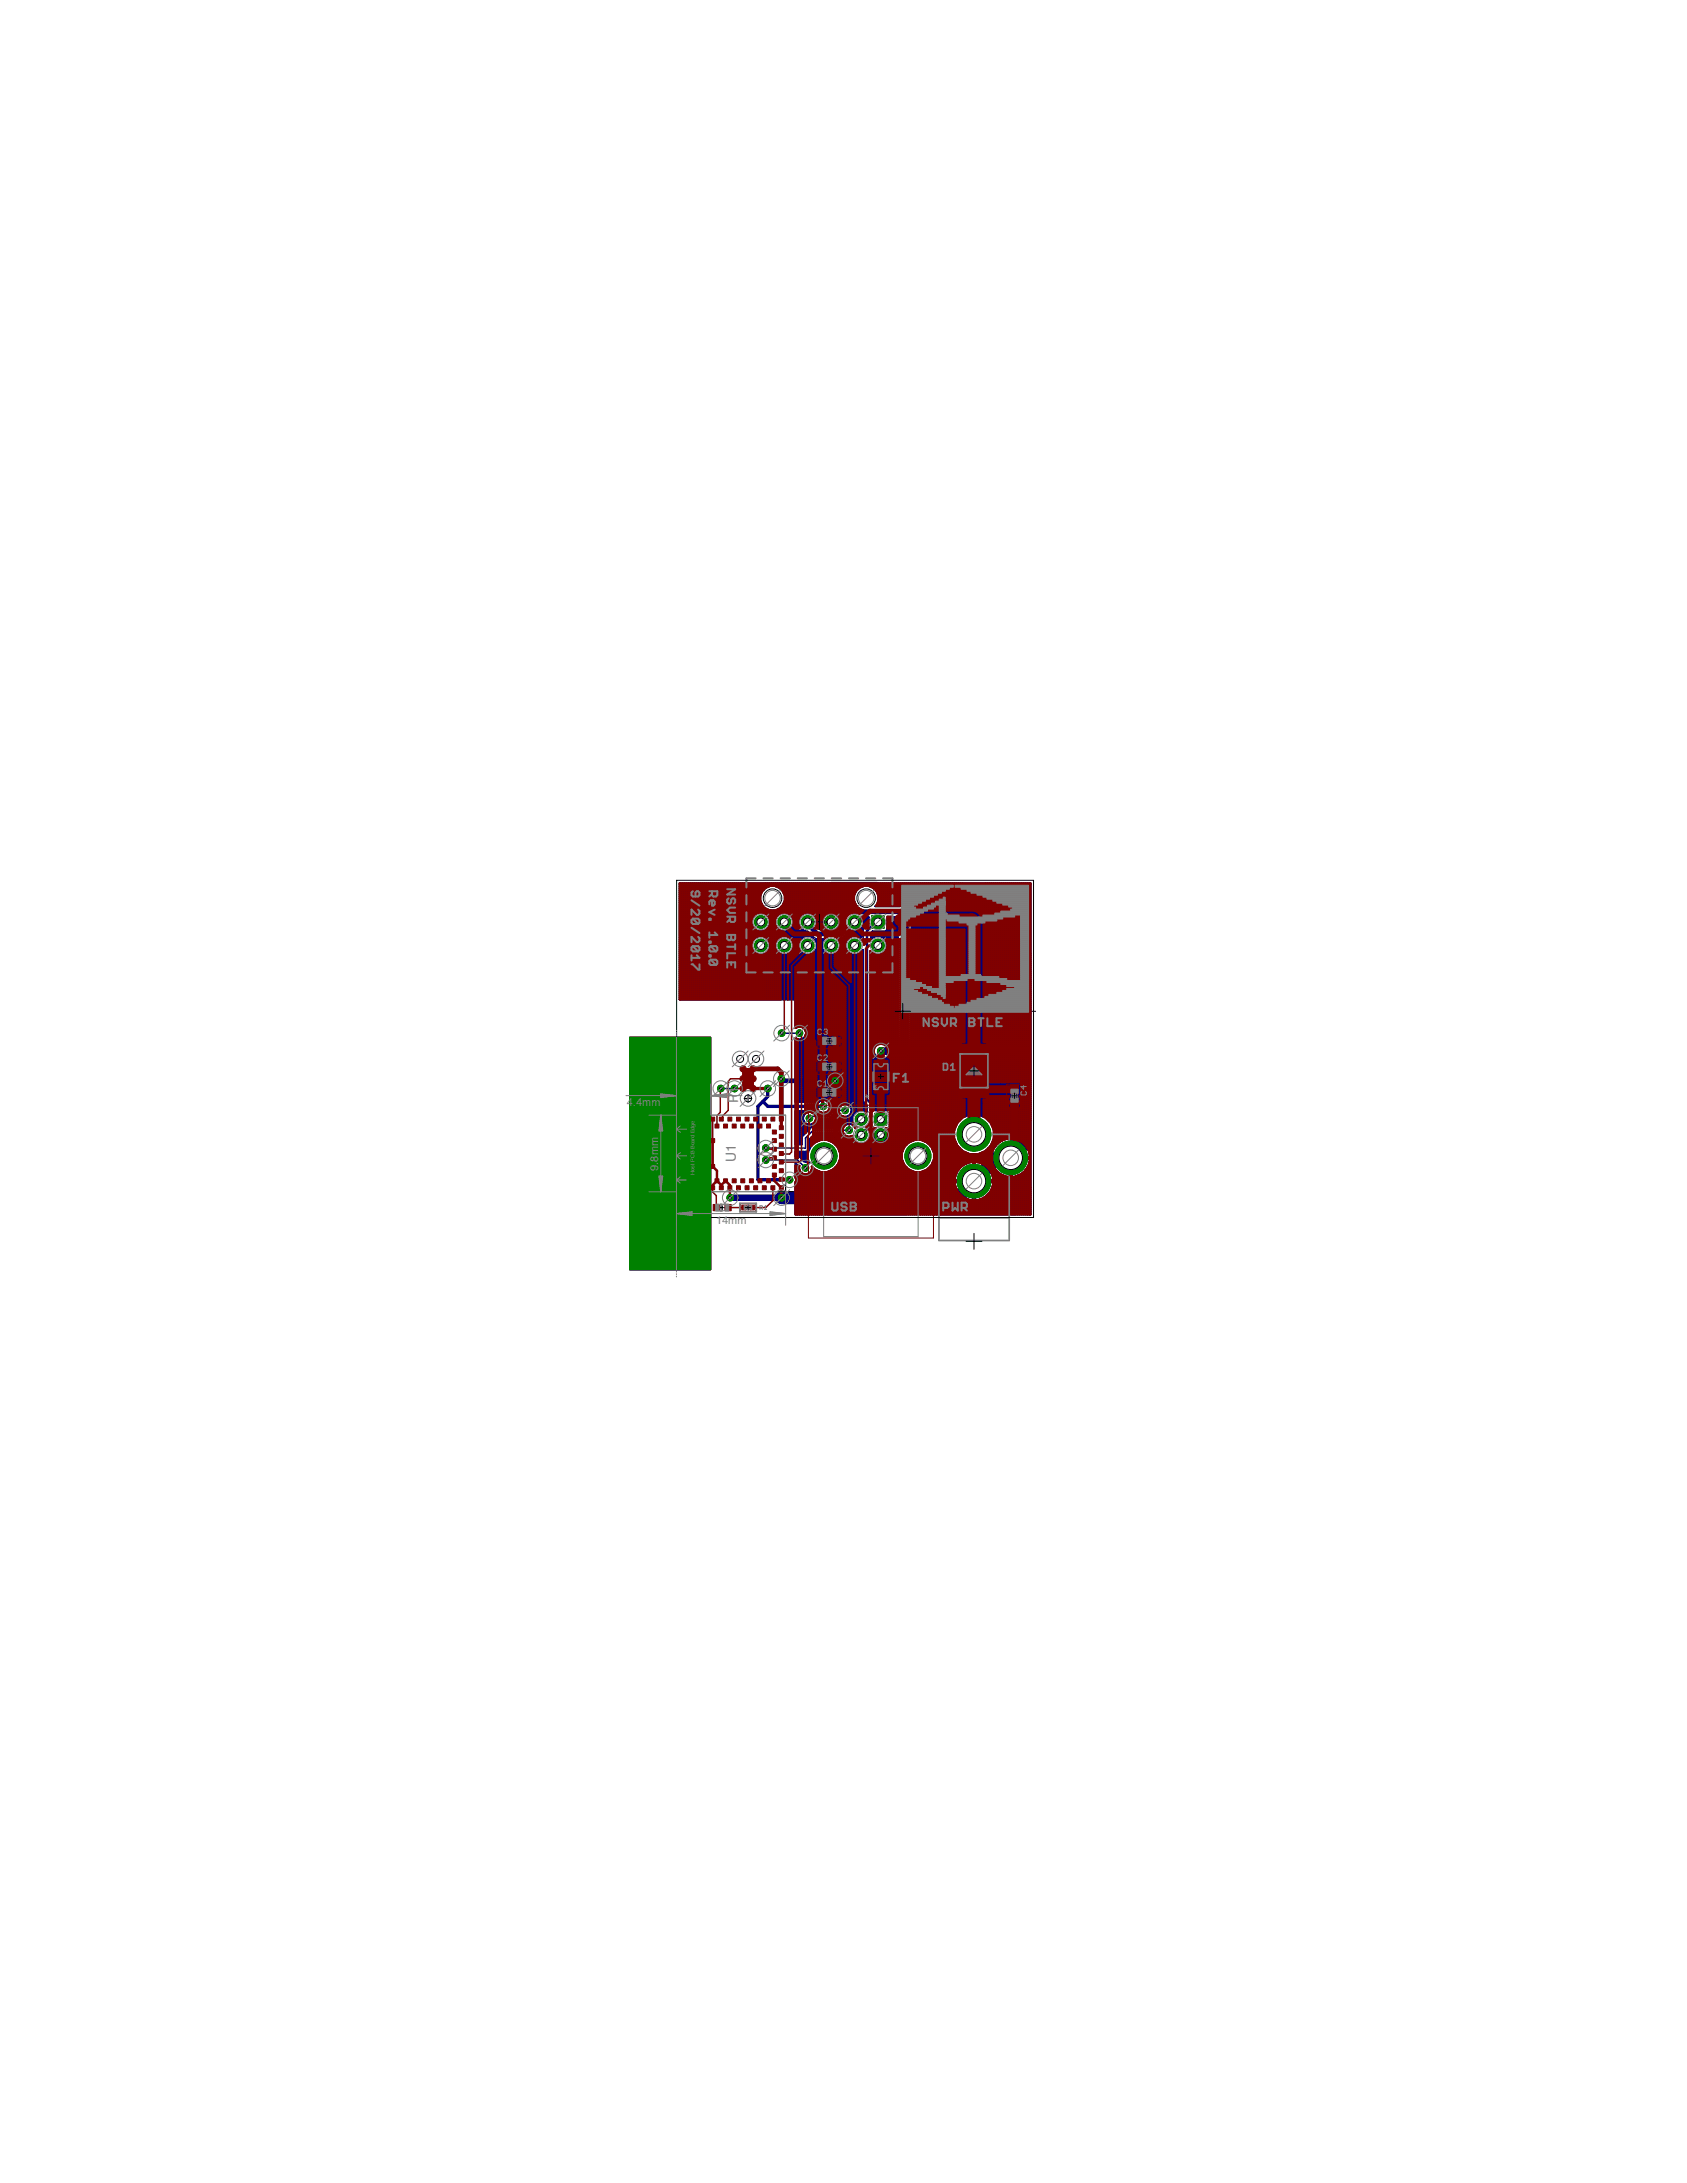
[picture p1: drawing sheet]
<svg xmlns="http://www.w3.org/2000/svg" width="216mm" height="279mm" viewBox="0 0 216 279" stroke-linecap="round" stroke-linejoin="round" font-family="sans-serif">
<defs><g id="words">
<g font-size="2.1" fill="#808080">
<text x="94.5" y="141.2" transform="rotate(-90 94.5 141.2)">P</text>
<text x="94.5" y="140" transform="rotate(-90 94.5 140)">1</text>
<text x="112" y="140.7" transform="rotate(-90 112 140.7)">*</text>
<text x="113" y="139.4" transform="rotate(-90 113 139.4)">*</text>
<text x="94.2" y="148.8" transform="rotate(-90 94.2 148.8)">U1</text>
</g>
<g font-size="1.6" fill="#808080">
<text x="80.2" y="141.6">4</text>
<text x="81" y="141.6">.4mm</text>
<text x="84.2" y="149.9" transform="rotate(-90 84.2 149.9)">9.8mm</text>
<text x="91.6" y="156.7">14mm</text>
</g>
<text font-size=".8" fill="#808080" x="88.9" y="150.3" transform="rotate(-90 88.9 150.3)">Host PCB Board Edge</text>
</g></defs>
<path d="M130.5 129.4h2M131.5 128.4v2.1" fill="none" stroke="#000" stroke-width=".13"/>
<g fill="#808080" stroke="#808080" stroke-width=".13">
<path d="M115.4 129.3h16.2v.3h-16.2z"/>
<path d="M115.4 129.1h16.2v.2h-16.2z"/>
<path d="M125 128.8h6.6v.3h-6.6z"/>
<path d="M115.4 128.8h9.4v.3h-9.4z"/>
<path d="M125.5 128.5h6.1v.3h-6.1z"/>
<path d="M115.4 128.5h8.9v.3h-8.9z"/>
<path d="M126.3 128.3h5.3v.2h-5.3z"/>
<path d="M115.4 128.3h7.9v.2h-7.9z"/>
<path d="M126.6 128h5v.3h-5z"/>
<path d="M115.4 128h7.4v.3h-7.4z"/>
<path d="M127.1 127.8h4.5v.2h-4.5z"/>
<path d="M115.4 127.8h6.6v.2h-6.6z"/>
<path d="M127.8 127.5h3.8v.3h-3.8z"/>
<path d="M126 127.5h.3v.3h-.3z"/>
<path d="M115.4 127.5h5.6v.3h-5.6z"/>
<path d="M128.3 127.3h3.3v.2h-3.3z"/>
<path d="M126 127.3h.6v.2h-.6z"/>
<path d="M115.4 127.3h5.1v.2h-5.1z"/>
<path d="M129.1 127h2.5v.3h-2.5z"/>
<path d="M126 127h1.1v.3h-1.1z"/>
<path d="M115.4 127h4.1v.3h-4.1z"/>
<path d="M129.6 126.8h2v.2h-2z"/>
<path d="M126 126.8h1.8v.2h-1.8z"/>
<path d="M115.4 126.8h3.3v.2h-3.3z"/>
<path d="M130.1 126.5h1.5v.3h-1.5z"/>
<path d="M126 126.5h2.3v.3h-2.3z"/>
<path d="M115.4 126.5h2.8v.3h-2.8z"/>
<path d="M129.3 126.3h2.3v.2h-2.3z"/>
<path d="M127.8 126.3h1v.2h-1z"/>
<path d="M126 126.3h.8v.2h-.8z"/>
<path d="M115.4 126.3h1.8v.2h-1.8z"/>
<path d="M128.6 126h3v.3h-3z"/>
<path d="M126 126h.8v.3h-.8z"/>
<path d="M115.4 126h2.8v.3h-2.8z"/>
<path d="M129.1 125.8h2.5v.2h-2.5z"/>
<path d="M126 125.8h.8v.2h-.8z"/>
<path d="M115.4 125.8h3.6v.2h-3.6z"/>
<path d="M129.9 125.5h1.7v.3h-1.7z"/>
<path d="M125 125.5h1.8v.3h-1.8z"/>
<path d="M115.4 125.5h5.3v.3h-5.3z"/>
<path d="M130.6 125.2h1v.3h-1z"/>
<path d="M123.3 125.2h3.5v.3h-3.5z"/>
<path d="M118.2 125.2h4.1v.3h-4.1z"/>
<path d="M115.4 125.2h1v.3h-1z"/>
<path d="M131.1 125h.5v.2h-.5z"/>
<path d="M119.2 125h7.6v.2h-7.6z"/>
<path d="M115.4 125h1v.2h-1z"/>
<path d="M131.1 124.7h.5v.3h-.5z"/>
<path d="M126 124.7h.8v.3h-.8z"/>
<path d="M121.5 124.7h2.5v.3h-2.5z"/>
<path d="M115.4 124.7h1v.3h-1z"/>
<path d="M131.1 124.5h.5v.2h-.5z"/>
<path d="M126 124.5h.8v.2h-.8z"/>
<path d="M122.2 124.5h.8v.2h-.8z"/>
<path d="M115.4 124.5h1v.2h-1z"/>
<path d="M131.1 124.2h.5v.3h-.5z"/>
<path d="M126 124.2h.8v.3h-.8z"/>
<path d="M122.2 124.2h.8v.3h-.8z"/>
<path d="M115.4 124.2h1v.3h-1z"/>
<path d="M131.1 124h.5v.2h-.5z"/>
<path d="M126 124h.8v.2h-.8z"/>
<path d="M122.2 124h.8v.2h-.8z"/>
<path d="M115.4 124h1v.2h-1z"/>
<path d="M131.1 123.7h.5v.3h-.5z"/>
<path d="M126 123.7h.8v.3h-.8z"/>
<path d="M122.2 123.7h.8v.3h-.8z"/>
<path d="M115.4 123.7h1v.3h-1z"/>
<path d="M131.1 123.5h.5v.2h-.5z"/>
<path d="M126 123.5h.8v.2h-.8z"/>
<path d="M122.2 123.5h.8v.2h-.8z"/>
<path d="M115.4 123.5h1v.2h-1z"/>
<path d="M131.1 123.2h.5v.3h-.5z"/>
<path d="M126 123.2h.8v.3h-.8z"/>
<path d="M122.2 123.2h.8v.3h-.8z"/>
<path d="M115.4 123.2h1v.3h-1z"/>
<path d="M131.1 123h.5v.2h-.5z"/>
<path d="M126 123h.8v.2h-.8z"/>
<path d="M122.2 123h.8v.2h-.8z"/>
<path d="M115.4 123h1v.2h-1z"/>
<path d="M131.1 122.7h.5v.3h-.5z"/>
<path d="M126 122.7h.8v.3h-.8z"/>
<path d="M122.2 122.7h.8v.3h-.8z"/>
<path d="M115.4 122.7h1v.3h-1z"/>
<path d="M131.1 122.4h.5v.3h-.5z"/>
<path d="M126 122.4h.8v.3h-.8z"/>
<path d="M122.2 122.4h.8v.3h-.8z"/>
<path d="M115.4 122.4h1v.3h-1z"/>
<path d="M131.1 122.2h.5v.2h-.5z"/>
<path d="M126 122.2h.8v.2h-.8z"/>
<path d="M122.2 122.2h.8v.2h-.8z"/>
<path d="M115.4 122.2h1v.2h-1z"/>
<path d="M131.1 121.9h.5v.3h-.5z"/>
<path d="M126 121.9h.8v.3h-.8z"/>
<path d="M122.2 121.9h.8v.3h-.8z"/>
<path d="M115.4 121.9h1v.3h-1z"/>
<path d="M131.1 121.7h.5v.2h-.5z"/>
<path d="M126 121.7h.8v.2h-.8z"/>
<path d="M122.2 121.7h.8v.2h-.8z"/>
<path d="M115.4 121.7h1v.2h-1z"/>
<path d="M131.1 121.4h.5v.3h-.5z"/>
<path d="M126 121.4h.8v.3h-.8z"/>
<path d="M122.2 121.4h.8v.3h-.8z"/>
<path d="M115.4 121.4h1v.3h-1z"/>
<path d="M131.1 121.2h.5v.2h-.5z"/>
<path d="M126 121.2h.8v.2h-.8z"/>
<path d="M122.2 121.2h.8v.2h-.8z"/>
<path d="M115.4 121.2h1v.2h-1z"/>
<path d="M131.1 120.9h.5v.3h-.5z"/>
<path d="M126 120.9h.8v.3h-.8z"/>
<path d="M122.2 120.9h.8v.3h-.8z"/>
<path d="M115.4 120.9h1v.3h-1z"/>
<path d="M131.1 120.7h.5v.2h-.5z"/>
<path d="M126 120.7h.8v.2h-.8z"/>
<path d="M122.2 120.7h.8v.2h-.8z"/>
<path d="M115.4 120.7h1v.2h-1z"/>
<path d="M131.1 120.4h.5v.3h-.5z"/>
<path d="M126 120.4h.8v.3h-.8z"/>
<path d="M122.2 120.4h.8v.3h-.8z"/>
<path d="M115.4 120.4h1v.3h-1z"/>
<path d="M131.1 120.2h.5v.2h-.5z"/>
<path d="M126 120.2h.8v.2h-.8z"/>
<path d="M122.2 120.2h.8v.2h-.8z"/>
<path d="M115.4 120.2h1v.2h-1z"/>
<path d="M131.1 119.9h.5v.3h-.5z"/>
<path d="M126 119.9h.8v.3h-.8z"/>
<path d="M122.2 119.9h.8v.3h-.8z"/>
<path d="M115.4 119.9h1v.3h-1z"/>
<path d="M131.1 119.7h.5v.2h-.5z"/>
<path d="M126 119.7h.8v.2h-.8z"/>
<path d="M122.2 119.7h.8v.2h-.8z"/>
<path d="M115.4 119.7h1v.2h-1z"/>
<path d="M131.1 119.4h.5v.3h-.5z"/>
<path d="M126 119.4h.8v.3h-.8z"/>
<path d="M122.2 119.4h.8v.3h-.8z"/>
<path d="M115.4 119.4h1v.3h-1z"/>
<path d="M131.1 119.1h.5v.3h-.5z"/>
<path d="M126 119.1h.8v.3h-.8z"/>
<path d="M122.2 119.1h.8v.3h-.8z"/>
<path d="M115.4 119.1h1v.3h-1z"/>
<path d="M131.1 118.9h.5v.2h-.5z"/>
<path d="M126 118.9h.8v.2h-.8z"/>
<path d="M122.2 118.9h.8v.2h-.8z"/>
<path d="M115.4 118.9h1v.2h-1z"/>
<path d="M131.1 118.6h.5v.3h-.5z"/>
<path d="M126 118.6h.8v.3h-.8z"/>
<path d="M122.2 118.6h.8v.3h-.8z"/>
<path d="M115.4 118.6h1v.3h-1z"/>
<path d="M131.1 118.4h.5v.2h-.5z"/>
<path d="M126 118.4h.8v.2h-.8z"/>
<path d="M122.2 118.4h.8v.2h-.8z"/>
<path d="M115.4 118.4h1v.2h-1z"/>
<path d="M131.1 118.1h.5v.3h-.5z"/>
<path d="M126 118.1h.8v.3h-.8z"/>
<path d="M122 118.1h1.3v.3h-1.3z"/>
<path d="M115.4 118.1h1v.3h-1z"/>
<path d="M131.1 117.9h.5v.2h-.5z"/>
<path d="M126 117.9h.8v.2h-.8z"/>
<path d="M121 117.9h3.3v.2h-3.3z"/>
<path d="M115.4 117.9h1v.2h-1z"/>
<path d="M130.9 117.6h.7v.3h-.7z"/>
<path d="M126 117.6h.8v.3h-.8z"/>
<path d="M119.4 117.6h6.4v.3h-6.4z"/>
<path d="M115.4 117.6h1v.3h-1z"/>
<path d="M130.6 117.4h1v.2h-1z"/>
<path d="M118.7 117.4h8.1v.2h-8.1z"/>
<path d="M115.4 117.4h1v.2h-1z"/>
<path d="M129.9 117.1h1.7v.3h-1.7z"/>
<path d="M124.3 117.1h2.5v.3h-2.5z"/>
<path d="M117.2 117.1h4v.3h-4z"/>
<path d="M115.4 117.1h1v.3h-1z"/>
<path d="M129.3 116.9h2.3v.2h-2.3z"/>
<path d="M125.8 116.9h1v.2h-1z"/>
<path d="M115.4 116.9h4.3v.2h-4.3z"/>
<path d="M128.8 116.6h2.8v.3h-2.8z"/>
<path d="M126 116.6h.8v.3h-.8z"/>
<path d="M115.4 116.6h3.6v.3h-3.6z"/>
<path d="M128.3 116.4h3.3v.2h-3.3z"/>
<path d="M126 116.4h.8v.2h-.8z"/>
<path d="M115.4 116.4h2.3v.2h-2.3z"/>
<path d="M129.9 116.1h1.7v.3h-1.7z"/>
<path d="M127.6 116.1h1.2v.3h-1.2z"/>
<path d="M126 116.1h.8v.3h-.8z"/>
<path d="M115.4 116.1h2v.3h-2z"/>
<path d="M130.1 115.8h1.5v.3h-1.5z"/>
<path d="M127.3 115.8h1v.3h-1z"/>
<path d="M126 115.8h.8v.3h-.8z"/>
<path d="M115.4 115.8h2.5v.3h-2.5z"/>
<path d="M129.6 115.6h2v.2h-2z"/>
<path d="M126 115.6h1.8v.2h-1.8z"/>
<path d="M115.4 115.6h3.3v.2h-3.3z"/>
<path d="M129.1 115.3h2.5v.3h-2.5z"/>
<path d="M126 115.3h1.3v.3h-1.3z"/>
<path d="M115.4 115.3h4.1v.3h-4.1z"/>
<path d="M128.6 115.1h3v.2h-3z"/>
<path d="M126 115.1h.8v.2h-.8z"/>
<path d="M115.4 115.1h4.6v.2h-4.6z"/>
<path d="M128.1 114.8h3.5v.3h-3.5z"/>
<path d="M126 114.8h.3v.3h-.3z"/>
<path d="M115.4 114.8h5.3v.3h-5.3z"/>
<path d="M127.6 114.6h4v.2h-4z"/>
<path d="M115.4 114.6h5.8v.2h-5.8z"/>
<path d="M127.1 114.3h4.5v.3h-4.5z"/>
<path d="M115.4 114.3h6.6v.3h-6.6z"/>
<path d="M126.6 114.1h5v.2h-5z"/>
<path d="M115.4 114.1h7.4v.2h-7.4z"/>
<path d="M126 113.8h5.6v.3h-5.6z"/>
<path d="M115.4 113.8h7.9v.3h-7.9z"/>
<path d="M125.5 113.6h6.1v.2h-6.1z"/>
<path d="M115.4 113.6h8.6v.2h-8.6z"/>
<path d="M125 113.3h6.6v.3h-6.6z"/>
<path d="M115.4 113.3h9.4v.3h-9.4z"/>
</g>
<path d="M80.6 132.8h10.4v29.7h-10.4z" fill="#000080" stroke="#000080" stroke-width=".13"/>
<g fill="none" stroke="#000080" stroke-width=".25">
<path d="M87 116h10.7M87 119.8h16.9M87 119.5h16.6M87 119.3h16.4M87 119h9.7M87 118.8h9.4M87 118.5h9.3M87 118.3h9.2M87 118h9.2M87 117.8h9.2M87 117.5h9.3M87 117.2h9.4"/>
<path d="M87 117h9.7M87 116.7h20.2M87 116.5h11.5M87 116.2h10.9M87 115.7h10.5M87 115.5h10.4M87 115.2h10.3M87 115h10.3M87 114.7h10.3M87 114.4h10.4M87 114.2h10.5M87 113.9h10.7"/>
<path d="M87 113.7h10.9M87 113.4h11.5M87 113.2h44.9M87.1 113.1v14.8M87.4 113.1v14.8M87.6 113.1v14.8M87.9 113.1v14.8M88.1 113.1v14.8M88.4 113.1v14.8M88.6 113.1v14.8M88.9 113.1v14.8M89.1 113.1v14.8"/>
<path d="M89.4 113.1v14.8M89.6 113.1v14.8M89.9 113.1v14.8M90.1 113.1v14.8M90.4 113.1v14.8M90.7 113.1v14.8M90.9 113.1v14.8M91.2 113.1v14.8M91.4 113.1v14.8M91.7 113.1v14.8M91.9 113.1v14.8M92.2 113.1v14.8"/>
<path d="M92.4 113.1v14.8M92.7 113.1v14.8M92.9 113.1v14.8M93.2 113.1v14.8M93.5 113.1v14.8M93.7 113.1v14.8M94 113.1v14.8M94.2 113.1v14.8M94.5 113.1v14.8M94.7 113.1v14.8M95 113.1v14.8M95.2 113.1v14.8"/>
<path d="M95.5 113.1v14.8M95.7 113.1v14.8M96 113.1v14.8M96.2 118.2l.2 .5 .3 .3M96.2 113.1v4.5M96.2 118.4v2.2M96.5 113.1v4.1M96.5 118.8v1.4M96.7 117l.4-.2h.5l.4 .2M96.7 119l.4 .2h.5l.4-.2M96.7 117l-.3 .3-.2 .5v.4M96.8 113.1v3.9"/>
<path d="M96.8 119v1M97 113.1v3.8M97 119.1v.8M97.1 119.8a1.22 1.22 0 0 0-.7 1.9 1.22 1.22 0 0 0 2 0 1.22 1.22 0 0 0-.8-1.9M97.3 113.1v3.7M97.3 119.2v.6M97.5 113.1v1.1M97.5 115.7v1.1M97.5 119.2v.6M97.8 113.1v.8M97.8 116.1v.8M97.8 119.1v.8"/>
<path d="M98 113.1v.5M98 116.3v.7M98 119v1M98 117a1.21 1.21 0 0 1 0 2M98 119h1.7M98 117h1.7M98.3 113.1v.4M98.3 116.4v.8M98.3 118.8v1.4M98.3 118.8h1.1M98.3 117.2h1.1M98.4 118.5h.9v2"/>
<path d="M98.4 117.5h.9M98.5 113.1v.3M98.5 116.5v1.2M98.5 118.4v2.2M98.6 118.3h.6M98.6 117.8h.6M98.6 118h.6M98.8 113.1v.3M98.8 116.5v11.4M99 113.1v.3M99 116.5v11.4M99.3 113.1v.3h11.1v-.3"/>
<path d="M99.5 113.1v.4M99.5 116.4v.8M99.5 118.9v1.2M99.7 117l.4-.2h.5l.4 .2M99.7 119l.4 .2h.5l.4-.2M99.7 117a1.21 1.21 0 0 0 0 2M99.8 113.1v.6h10.1v-.6M99.8 119.1v.9M100 113.1l.1 .8h9.6v-.8M100 119.2v.6M100.1 119.8a1.22 1.22 0 0 0-.6 2.1 1.22 1.22 0 0 0 2.1-.7M100.2 115.7h9.3"/>
<path d="M100.2 114.2h9.3M100.3 113.1v1.2M100.3 115.6v1.2M100.3 119.2v.6M100.4 115.5h9M100.4 114.4h9M100.4 115.2h8.9M100.4 115h8.9M100.4 114.7h8.9M100.5 113.1v3.7M100.5 119.2v.6M100.6 119.8l.4 .2 .4 .3 .2 .5"/>
<path d="M100.8 113.1v3.8M100.8 119.1v.8M101 117l.4 .3 .2 .5M101 119h1.7M101 117h1.7M101 113.1v3.9M101 119v1M101.3 118.8h1.1M101.3 117.2h1.1M101.3 113.1v4.2M101.3 118.7v1.5M101.5 118.5h.8"/>
<path d="M101.5 117.5h.8M101.6 113.1v14.8M101.6 118h.6M101.6 117.8h.6M101.8 113.1v18.5a.83 .83 0 0 1 1.1 .1 .83 .83 0 0 1 0 1.1 .83 .83 0 0 1-1.1 .1v8.1h3a.82 .82 0 0 1 1.1 0 .82 .82 0 0 1 .2 1l.3-.4h1.1a.82 .82 0 0 1 1.2-.1 .82 .82 0 0 1 0 1.2 .82 .82 0 0 1-1.2-.1h-.7l-.7 .8M102.1 113.1v18.3M102.2 118.2a1.16 1.16 0 0 0 1.1 1l.9 .9 .3 .1h1a1.22 1.22 0 0 0 .6 2M102.2 118.3l-.6-.1-.2 .5-.4 .3M102.3 113.1v4.3M102.3 118.6v1.8M102.6 113.1v4M102.6 118.9v1.2"/>
<path d="M102.8 113.1v3.8M102.8 119.1v.8M103.1 113.1v3.7M103.1 119.2v.6M103.1 119.8a1.22 1.22 0 0 0-.9 1.4 1.22 1.22 0 0 0 1.4 1M103.3 113.1v3.7M103.3 119.2v.6M103.6 119.5v.3a1.22 1.22 0 0 1 1 1.2 1.22 1.22 0 0 1-1 1.2M103.6 113.1v3.7M103.6 116.8l.4 .2M103.6 116.8a1.2 1.2 0 0 0-1.4 1.4M103.8 113.1v3.8"/>
<path d="M103.8 119.7v.2M104 117l.4 .3 .2 .5v.4M104 117h1.9M104.1 120h.1M104.1 113.1v4M104.3 117.2h1.2M104.4 113.1v4.2M104.6 118.5h.8M104.6 118.3h.7M104.6 118h1.6M104.6 117.8h.7M104.6 113.1v5.5"/>
<path d="M104.8 118.8h.7M104.9 113.1v5.7M105.1 113.1v5.8M105.3 117.8a1.15 1.15 0 0 1 .9-.9v1.2h-1l.2 .5 .2 .3h-.7l-.4-.5 .1-.2M105.4 113.1v4.4h-.9M105.4 117.9v.2M105.4 118.5v.4M105.6 113.1v4.1M105.6 117.9v.2M105.9 113.1v3.9M105.9 117.9v.2M106.1 113.1v3.8"/>
<path d="M106.1 117.9v.2M106.2 117.8h.3M106.2 117.5h.3M106.2 117.2h.3M106.2 117h.3M106.4 113.1v4.8M106.6 113.1v3.8M106.8 117h.3M106.9 113.1v3.9M107.1 117.2h.1M107.1 117.2l-.6-.3v1h-1.3l.1-.1M107.1 113.1v3.8"/>
<path d="M107.2 116.7h.1M107.4 116.5l-.3 .4v.3M107.4 113.1v3.4M107.5 116.5h-8.2v1M107.7 113.1v3.2M107.8 116.2h-8v.7M107.9 116.1h.1M107.9 113.1v3M108.2 113.1v2.9l-.8 .5M108.2 119.9v21.4M108.2 119.8h2.2M108.4 113.1v2.9"/>
<path d="M108.5 119.3h1.9M108.5 119h.2M108.7 113.1v2.9M108.7 119v1M108.7 119l.4 .2h.5l.4-.2M108.7 119l-.2-.2-.1 .9-.5 .4M108.9 113.1v2.9M108.9 119.1v.8M109.1 119.8l-.4 .2-.3 .3-.2 .5M109.2 113.1v2.9M109.2 119.2v.6M109.4 113.1v1.2"/>
<path d="M109.4 115.6v.4M109.4 119.2v.6M109.7 116h-9.6l-.1 .8M109.7 116h.1M109.7 119.2v.6M109.9 119.1v.9M110 119h.4M110.2 113.1v.4M110.2 118.9v1.2M110.3 118.8h.3M110.4 119.5h-2v.7M110.4 117.5h.8"/>
<path d="M110.4 117.4v.1M110.6 118.2l-.2 .5-.4 .3M110.6 118.2v-.4l-.2-.4h.8v.8l-.8 .7v1.5l-.4-.4-.4-.2M110.6 118.3h.5M110.6 118h.6M110.6 117.8h.6M110.7 113.1v.3M110.7 117.4v1.2M110.8 118.5h-.4v.4M111 113.1v.3M111 117.4v1M111.2 113.1v.3"/>
<path d="M111.3 113.4h20.6M111.5 113.1v.4M111.5 119.8h3.4M111.5 119.5h3.4M111.6 119.3h3.3M111.7 113.1v.5M111.7 119.2v.8M111.8 113.7h20.1M112 113.1v.8M112 119.2v.7M112.1 113.9h19.8M112.1 119.8l-.4 .2-.2 .2v-.8l.2-.2h1.6l.3-.2v-1.6h1.3v16.2h-2.4l-.3 .2"/>
<path d="M112.2 113.1v1.1h19.7M112.2 119.2v.6M112.3 115.5h19.6M112.3 114.4h19.6M112.4 115.2h19.5M112.4 115h19.5M112.4 114.7h19.5M112.5 113.1v2.9M112.5 119.2v.6M112.6 119.8a1.22 1.22 0 0 1 .8 1.8 1.22 1.22 0 0 1-1.9 .2v18.7l.5 .5M112.7 113.1v2.9M112.7 119.2v.7"/>
<path d="M113 113.1v2.9M113 119.2v.8M113.2 113.1v2.9M113.2 119.2v1M113.5 113.1v2.9M113.5 119v1.6M113.5 119h1.4M113.6 118.8h1.3M113.6 118.5h1.3M113.6 118.3h1.3M113.6 118h1.3M113.6 117.8h1.3"/>
<path d="M113.6 117.5h1.3M113.7 113.1v2.9M113.7 117.4v16.2M114 113.1v2.9M114 117.4v16.2M114.3 113.1v2.9M114.3 117.4v16.2M114.5 113.1v2.9M114.5 117.4v16.2M114.8 113.1v2.9M114.8 117.4v16.2M115 113.1v2.9"/>
<path d="M115.2 116h-3.2a1.58 1.58 0 0 0-.1-2.2 1.58 1.58 0 0 0-2.1 0 1.58 1.58 0 0 0-.1 2.2M115.3 115.9a.92 .92 0 0 1 1.4 .6v17.9l-.2 .3M115.3 115.9l-.1 .1M115.3 113.1v2.8M115.5 113.1v2.7M115.8 113.1v2.7M116 113.1v2.7M116.3 113.1v2.8M116.3 116h15.6M116.5 116.2h15.4M116.5 113.1v3.1M116.6 116.5h15.3"/>
<path d="M116.7 119.8h15.2M116.7 119.5h15.2M116.7 119.3h15.2M116.7 119h15.2M116.7 118.8h15.2M116.7 118.5h15.2M116.7 118.3h15.2M116.7 118h15.2M116.7 117.8h15.2M116.7 117.5h15.2M116.7 117.2h15.2M116.7 117h15.2"/>
<path d="M116.7 116.7h15.2M116.8 113.1v32.9M117.1 113.1v32.8M117.3 113.1v32.8M117.6 113.1v32.8M117.8 113.1v32.8M118.1 113.1v32.9M118.3 113.1v33M118.6 113.1v33.1M118.8 113.1v33.3M119.1 113.1v33.6M119.3 113.1v34"/>
<path d="M119.6 113.1v42.3M119.8 113.1v42.3M120.1 113.1v42.3M120.4 113.1v42.3M120.6 113.1v42.3M120.8 113.1v42.3M121.1 113.1v42.3M121.3 113.1v42.3M121.6 113.1v42.3M121.9 113.1v42.3M122.1 113.1v42.3M122.4 113.1v31"/>
<path d="M122.6 113.1v30.5h-8.7M122.9 113.1v30.3h-9M123.1 113.1v30M123.4 113.1v29.9M123.6 113.1v29.8M123.9 113.1v29.6M124.1 113.1v29.5l-.9 .4-.7 .7-.4 1M124.4 113.1v29.5M124.7 113.1v29.5M124.9 113.1v29.5M125.2 113.1v29.5l.9 .4 .7 .7 .4 1M125.4 113.1v29.6"/>
<path d="M125.7 113.1v29.8M125.9 113.1v29.9M126.2 113.1v30M126.4 113.1v30.3h5.5M126.7 113.1v30.5M126.9 113.1v31M127.2 113.1v33.9M127.4 113.1v33.5M127.7 113.1v33.2M128 113.1v33.1M128.2 113.1v32.9M128.5 113.1v32.8"/>
<path d="M128.7 113.1v32.7M129 113.1v32.7M129.2 113.1v42.3M129.5 113.1v42.3M129.7 113.1v32.7M130 113.1v32.7M130.2 113.1v32.8M130.5 113.1v32.9M130.7 113.1v33.1M131 113.1v33.2M131.3 113.1v33.5M131.5 113.1v33.9"/>
<path d="M131.8 113.1v34.6h.1M131.9 115.7h-19.7v.3M87 127.7h23.4M87 127.4h23.4M87 127.1h23.4M87 126.9h23.4M87 126.6h23.4M87 126.4h23.4M87 126.1h23.4M87 125.9h23.4M87 125.6h23.4M87 125.4h23.4"/>
<path d="M87 125.1h23.4M87 124.9h23.4M87 124.6h23.4M87 124.4h23.4M87 124.1h23.4M87 123.8h23.4M87 123.6h23.4M87 123.3h23.4M87 123.1h23.4M87 122.8h23.4M87 122.6h23.4M87 122.3h23.4"/>
<path d="M87 122.1h9.8M87 121.8h9.5v6.1M87 121.6h9.3M87 121.3h9.2M87 121.1h9.2M87 120.8h9.2M87 120.5h9.3M87 120.3h9.4M87 120h9.6M96.2 121.4v6.5M96.8 122v5.9M97 122.2v5.7"/>
<path d="M97.3 122.2v5.7M97.5 122.2v5.7M97.8 122.1v5.8M97.9 122.1h1.9M98 122v5.9M98.1 120h1.6M98.3 120.3h1.1M98.4 121.6h.9M98.5 120.5h.8M98.5 121.3v6.6M98.5 121.3h.7M98.6 121.1h.6"/>
<path d="M98.6 120.8h.6M99.3 121.5v6.4M99.5 121.8h-1.2v6.1M99.5 121.9v6M99.8 122.1v5.8M100 122.2v5.7M100.3 122.2v5.7M100.5 122.2v5.7M100.8 122.1v5.8M100.9 122.1h1.9M101 122v5.9M101.1 120h1.5"/>
<path d="M101.2 121.8h1.3M101.3 121.8v6.1M101.3 120.3h1.1M101.4 121.6h.9M101.5 120.5h.8M101.5 121.3h.7M101.6 121.1h.6M101.6 120.8h.6M101.8 139.8h8.6M101.8 139.6h8.6M101.8 139.3h8.6M101.8 139.1h8.6"/>
<path d="M101.8 138.8h8.6M101.8 138.6h8.6M101.8 138.3h8.6M101.8 138.1h8.6M101.8 137.8h8.6M101.8 137.6h8.6M101.8 137.3h8.6M101.8 137.1h8.6M101.8 136.8h8.6M101.8 136.5h8.6M101.8 136.3h8.6M101.8 136h8.6"/>
<path d="M101.8 135.8h8.6M101.8 135.5h8.6M101.8 135.3h8.6M101.8 135h8.6M101.8 134.8h8.6M101.8 134.5h8.6M101.8 134.3h8.6M101.8 134h8.6M101.8 133.8h8.6M101.8 133.5h8.6M101.8 133.2h8.6M101.8 133h.2"/>
<path d="M101.8 131.5h.2M101.8 131.2h8.6M101.8 131h8.6M101.8 130.7h8.6M101.8 130.5h8.6M101.8 130.2h8.6M101.8 129.9h8.6M101.8 129.7h8.6M101.8 129.4h8.6M101.8 129.2h8.6M101.8 128.9h8.6M101.8 128.7h8.6"/>
<path d="M101.8 128.4h8.6M101.8 128.2h8.6M102.1 133v8M102.3 121.6v9.8M102.3 133v8M102.6 121.9v9.5M102.6 133v8M102.6 133h7.8M102.6 131.5h7.8M102.8 122.1v9.5M102.8 132.9v8.1M103 132.7h7.4"/>
<path d="M103 131.7h7.4M103.1 122.2v9.7M103.1 132.5v8.5M103.1 132.5h7.3M103.1 132h7.3M103.1 132.2h7.3M103.3 122.2v18.8M103.6 122.2v18.8M103.8 122.1v18.9M103.9 122.1h1.9M104.1 122v19M104.2 121.8h1.3"/>
<path d="M104.4 120.2v.1h1M104.4 121.7v19.3M104.4 121.6h.9M104.5 120.5h.8M104.5 121.3h.7M104.6 121.1h.6M104.6 120.8h.6M104.6 120.2v20.8M104.9 120.2v20.8M105.1 120.2v20.6h-3.3M105.4 120.2v.1M105.4 121.7v19.1"/>
<path d="M105.6 122v18.8M105.9 122.1v18.9M106.1 122.2v19.1M106.4 122.2v19.5M106.6 122.2v19.4M106.9 122.1v19.5M106.9 122.1h1.9M107.1 121.9v19.7M107.3 121.8h1.2M107.3 120.3h1.1M107.4 120.2v.2M107.4 121.6v20"/>
<path d="M107.4 121.6h.9M107.5 120.5h.7M107.5 121.3h.7M107.5 121.1h.7M107.5 120.8h.7M107.7 120.2v21.3M107.7 120.2h-.4a1.21 1.21 0 0 1 .1 1.4 1.21 1.21 0 0 1-1.3 .6M107.9 120.1l-.2 .1M107.9 120.1v21.3M108 120h.6M108.2 121.2a1.21 1.21 0 0 0 1 1 1.21 1.21 0 0 0 1.2-.6v19.3l.5 .6v.8l-.5-.2v-1.1M108.4 121.8v19.6h2.4"/>
<path d="M108.7 122v19.5M108.9 122.1v19.7M109.2 122.2v20.6M109.4 122.2v20.2M109.7 122.2v20M110.1 120h.3M110.2 121.9v20.2M110.2 121.8h.2M110.3 120.3h.1M110.4 127.9h-23.4v-14.8h44.9v42.3h-30.1v-6.5l.5 .4a.82 .82 0 0 0 .8 1 .82 .82 0 0 0 .8-1l.4 .4 .7 .3h.9M110.4 122.1h-.5v20M111.5 127.9h3.4"/>
<path d="M111.5 139.8h20.4M111.5 139.6h20.4M111.5 139.3h20.4M111.5 139.1h20.4M111.5 138.8h20.4M111.5 138.6h20.4M111.5 138.3h20.4M111.5 138.1h20.4M111.5 137.8h20.4M111.5 137.6h20.4M111.5 137.3h20.4M111.5 137.1h20.4"/>
<path d="M111.5 136.8h20.4M111.5 136.5h20.4M111.5 136.3h20.4M111.5 136h20.4M111.5 135.8h20.4M111.5 135.5h20.4M111.5 135.3h.7M111.5 135h.5M111.5 134.8h.4M111.5 134.5h.3M111.5 134.3h.4M111.5 134h.5"/>
<path d="M111.5 133.8h.7M111.5 133.5h3.4M111.5 133.2h3.4M111.5 133h3.4M111.5 132.7h3.4M111.5 132.5h3.4M111.5 132.2h3.4M111.5 132h3.4M111.5 131.7h3.4M111.5 131.5h3.4M111.5 131.2h3.4M111.5 131h3.4"/>
<path d="M111.5 130.7h3.4M111.5 130.5h3.4M111.5 130.2h3.4M111.5 129.9h3.4M111.5 129.7h3.4M111.5 129.4h3.4M111.5 129.2h3.4M111.5 128.9h3.4M111.5 128.7h3.4M111.5 128.4h3.4M111.5 128.2h3.4M111.5 127.7h3.4"/>
<path d="M111.5 127.4h3.4M111.5 127.1h3.4M111.5 126.9h3.4M111.5 126.6h3.4M111.5 126.4h3.4M111.5 126.1h3.4M111.5 125.9h3.4M111.5 125.6h3.4M111.5 125.4h3.4M111.5 125.1h3.4M111.5 124.9h3.4M111.5 124.6h3.4"/>
<path d="M111.5 124.4h3.4M111.5 124.1h3.4M111.5 123.8h3.4M111.5 123.6h3.4M111.5 123.3h3.4M111.5 123.1h3.4M111.5 122.8h3.4M111.5 122.6h3.4M111.5 122.3h3.4M111.5 122.1h.3M111.5 120h.1M111.7 122v18.7"/>
<path d="M112 135v7.1h19.9M112 122.1v11.9M112 134l-.2 .3v.4l.2 .3M112 135l.2 .3M112.2 133.8l-.2 .2M112.2 122.2v11.6M112.2 135.3v6.8M112.5 122.2v11.4M112.5 135.4v6.7M112.7 122.2v11.4M112.7 135.4v6.7M112.9 122.1h2"/>
<path d="M113 122v11.6M113 135.4v6.7M113.1 120h1.8M113.2 135.4v6.7M113.3 120.3h1.6M113.4 121.6h1.5M113.5 120.5h1.4M113.5 121.4v12.2M113.5 135.4v6.7M113.5 121.3h1.4M113.6 121.1h1.3M113.6 120.8h1.3"/>
<path d="M113.7 135.4v6.8M114 135.4v20M114.3 135.4v20M114.5 135.4v20M114.8 135.4v20M114.9 121.8h-1.7v11.8M115 135.4v20M115.3 135.4v20M115.5 135.4v11.9M115.8 135.4v11.3M116 135.3h15.9M116 135.3v11.2"/>
<path d="M116.3 135h15.6M116.3 135v11.2M116.5 134.7l-.5 .6-.3 .1h-3.2l-.3-.1M116.5 134.8h15.4M116.5 134.7v11.4M116.6 134.5h15.3M116.7 127.9h15.2M116.7 134.3h15.2M116.7 134h15.2M116.7 133.8h15.2M116.7 133.5h15.2M116.7 133.2h15.2"/>
<path d="M116.7 133h15.2M116.7 132.7h15.2M116.7 132.5h15.2M116.7 132.2h15.2M116.7 132h15.2M116.7 131.7h15.2M116.7 131.5h15.2M116.7 131.2h15.2M116.7 131h15.2M116.7 130.7h15.2M116.7 130.5h15.2M116.7 130.2h15.2"/>
<path d="M116.7 129.9h15.2M116.7 129.7h15.2M116.7 129.4h15.2M116.7 129.2h15.2M116.7 128.9h15.2M116.7 128.7h15.2M116.7 128.4h15.2M116.7 128.2h15.2M116.7 127.7h15.2M116.7 127.4h15.2M116.7 127.1h15.2M116.7 126.9h15.2"/>
<path d="M116.7 126.6h15.2M116.7 126.4h15.2M116.7 126.1h15.2M116.7 125.9h15.2M116.7 125.6h15.2M116.7 125.4h15.2M116.7 125.1h15.2M116.7 124.9h15.2M116.7 124.6h15.2M116.7 124.4h15.2M116.7 124.1h15.2M116.7 123.8h15.2"/>
<path d="M116.7 123.6h15.2M116.7 123.3h15.2M116.7 123.1h15.2M116.7 122.8h15.2M116.7 122.6h15.2M116.7 122.3h15.2M116.7 122.1h15.2M116.7 121.8h15.2M116.7 121.6h15.2M116.7 121.3h15.2M116.7 121.1h15.2M116.7 120.8h15.2"/>
<path d="M116.7 120.5h15.2M116.7 120.3h15.2M116.7 120h15.2M101.8 143.4h1M101.8 144.4h1.9M101.8 142.6h1.2M101.8 155.3h30.1M101.8 155.1h30.1M101.8 154.8h30.1M101.8 154.6h30.1M101.8 154.3h30.1M101.8 154.1h30.1"/>
<path d="M101.8 153.8h30.1M101.8 153.5h22.2M101.8 153.3h21.6v2.1M101.8 153h21.2M101.8 152.8h21M101.8 152.5h20.8M101.8 152.3h20.6M101.8 152h20.5M101.8 151.8h20.5M101.8 151.5h20.4M101.8 150.5h20.5M101.8 150.2h1"/>
<path d="M101.8 150h.6M101.8 149.7h.5M101.8 149.5h.5M101.8 149.2h.4M101.8 149h.1M101.8 148h1.6M101.8 147.7h1.6M101.8 147.4h1.6M101.8 146.4h.8M101.8 146.2h.8M101.8 145.9h.8M101.8 145.7h.8"/>
<path d="M101.8 145.4h.9M101.8 145.2h1.1M101.8 144.9h1.4M101.8 144.7h1.6M101.8 144.1h6.2M101.8 143.9h1.5M101.8 143.6h1.2M101.8 143.1h1M101.8 142.9h1M101.8 142.4h1.5M101.8 140.6h8.6M101.8 140.3h8.6"/>
<path d="M101.8 140.1h8.6M101.8 151.3h22.7M101.8 150.7h20.4M101.9 151h20.3M102.1 142.2v4.3M102.1 147.4v.6M102.1 149.1v6.3M102.3 142.2v4.3M102.3 147.4v.7M102.3 149.8v5.6M102.5 148.2h.9M102.6 142.2v4.3"/>
<path d="M102.6 147.4v.9M102.6 150.1v5.3M102.7 148.5h.7M102.8 142.2v.7M102.8 143.4v1.9M102.8 147.4v1.2M102.8 150.3v5.1M103.1 142.2v.3M103.1 143.8v1.2M103.1 147.4v1.3M103.1 150.3v5.1M103.3 142.2v.2"/>
<path d="M103.3 143.9v.9M103.3 147.4v1.3M103.3 150.3v5.1M103.4 148.7h.1M103.5 147.2h.1M103.5 146.9h.2M103.5 146.7h.3M103.5 146.4h.6M103.5 145.9h1.5M103.6 142.2v.1M103.6 144v.5M103.6 145.8v1.3"/>
<path d="M103.6 150.1v5.3M103.7 150h1.3M103.8 145.7h5.4M103.8 142.2v.2M103.8 143.9v.4M103.8 145.6v1.1M103.8 149.8v5.6M103.9 149.7h.5v5.7M103.9 143.9h4.5M103.9 142.4h1.2M103.9 149.5h.2M104 145.4h4.4"/>
<path d="M104.1 142.2v.2M104.1 143.8v.4M104.1 145.3v1.1M104.1 149.5v5.9M104.2 143.6h4.9M104.3 145.2h3.7M104.4 145.1v1.1h-.9M104.4 142.2v.2M104.4 143.4v.8M104.4 143.4h4.7M104.4 143.4a.82 .82 0 0 1-1.1 .5 .82 .82 0 0 1-.5-1.1 .82 .82 0 0 1 1.2-.4h1.2l-.4-.2h-3v4.3h.8v-1l1.3-1.3h4.1a.82 .82 0 0 1 .8-.4 .82 .82 0 0 1 .7 .6l.1-.1-.4-.4M104.6 142.2v.2"/>
<path d="M104.6 143.4v.8M104.6 145.1v1M104.6 149.8v5.6M104.9 142.3v.1M104.9 143.4v.8M104.9 145.1v.9M104.9 149.9v5.5M105.1 143.4v.8M105.1 145.1v.8M105.1 150v5.4M105.4 143.4v.8M105.4 145.1v.8"/>
<path d="M105.4 150v5.4M105.6 142.4l.2-.1zM105.6 142.4h.1M105.6 143.4v.8M105.6 145.1v.8M105.6 150v5.4M105.7 142.4h.1M105.7 140.8h4.7M105.9 143.4v.8M105.9 145.1v.8M105.9 150v5.4M105.9 150h11.1"/>
<path d="M105.9 145.9h3.4M106 141.1h4.6M106.1 141.9v.1M106.1 143.3v.9M106.1 145.1v.9M106.1 149.9v5.5M106.2 141.9h.1M106.2 141.4h1.7M106.2 141.6h1.3M106.3 143.1h2.8M106.4 143v1.2M106.4 145.1v1"/>
<path d="M106.4 149.8v5.6M106.5 149.7h9.9M106.5 146.2h3M106.6 142.9h1.3M106.6 142.8v1.4M106.6 145.1v1.1M106.6 149.7v5.7M106.8 142.6h.7M106.8 149.5h9.3M106.8 146.4h9.3M106.9 142.6v1.6M106.9 145.1v1.4"/>
<path d="M106.9 149.4v6M107.1 149.2h8.7M107.1 146.7h8.7M107.1 142.6v1.6M107.1 145.1v1.6M107.1 149.2v6.2M107.3 149h8.4M107.3 146.9h8.4M107.4 148.7h8.2M107.4 147.2h8.2M107.4 142.6v1.6M107.4 145.1v2.2"/>
<path d="M107.4 148.6v6.8M107.5 148.5h8M107.5 147.4h8M107.5 148.2h7.9M107.5 148h7.9M107.5 147.7h7.9M107.7 142.8v1.4M107.7 145.1v10.3M107.9 142.9v1.3M107.9 145.1v10.3M108.2 142.9v1.1M108.2 145.3v10.1"/>
<path d="M108.4 145.4v10M108.7 142.8v1M108.7 145.5v9.9M108.8 142.6h.4M108.8 141.6h2.1M108.9 142.4v1.5M108.9 145.4v10M108.9 145.4h.2M108.9 143.9h.3M108.9 142.4h.6M108.9 141.9h2M109 142.1h1.9"/>
<path d="M109.1 142.9h-.7v1M109.2 143.7v.3M109.2 145.8v9.6M109.3 144.1h.2M109.4 144.1v.3M109.4 146.1v9.3M109.7 146.3v9.1M109.9 146.4v9M110 142.1a1.15 1.15 0 0 0-.8 1.8M110.2 146.4v9M110.4 146.4a1.13 1.13 0 0 1-1.3-1 .79 .79 0 0 1-1.1-.3h-3.7l-.8 .8v1.2l-.2 .3h-1.5v.6h.5l.6 .7h.4l.3 .1a2.09 2.09 0 0 1 1.2-2.8 2.09 2.09 0 0 1 2.7 1.4 2.09 2.09 0 0 1-1.6 2.6M110.4 146.4v9"/>
<path d="M110.7 141.2v1M110.7 146.3v9.1M110.9 146.2h1.3M111 146.1v9.3M111.1 145.9h.8M111.2 145.8v9.6M111.3 145.7h.4M111.3 144.9a1.13 1.13 0 0 1-.9 1.5M111.3 144.9h.4M111.4 145.4h.3M111.4 145.2h1.2M111.5 144.8v10.6"/>
<path d="M111.5 140.3h20.4M111.5 140.1h20.4M111.5 144.7h.3M111.6 140.6h20.3M111.7 144.5v.4M111.7 145.1v.3M111.7 145.6v9.8M111.8 144.4h.3l-.2 .1-.2 .6h.9v1.2l-.6-.2-.3-.4M111.8 144.4l-.5 .5M111.8 140.8h20.1M112 144.4v.1M112 145.1v.3"/>
<path d="M112 146v9.4M112 141.9h19.9M112 141.6h19.9M112 141.4h19.9M112 141.1h19.9M112.2 145.1v.3M112.2 146.2v9.2M112.5 145.1v.3M112.5 146.3v9.1M112.6 146.2h.2M112.6 145.9h.2M112.6 145.7h.2"/>
<path d="M112.6 145.4h.2M112.7 145.4v10M112.8 145.2h9.3M113 145.1v.3M113 146.3v9.1M113.2 145.1v.3M113.5 144.4v.1M113.5 145.1v.3M113.5 146v9.4M113.5 145.9h3.5M113.6 144.7h8.5M113.6 142.1l.3 .2v1.9l-.3 .2"/>
<path d="M113.7 145.7h8.4M113.7 144.9h8.4M113.7 145.5l.1-.1h-2.1v.3M113.7 144.3v.7M113.7 145.1v.3M113.7 145.5v9.9M113.8 145.4h8.3M113.9 142.6h18M113.9 144.1h8.4M113.9 143.9h8.5M113.9 143.1h9.2M113.9 142.9h9.7"/>
<path d="M113.9 142.4h18M115.5 148.6v6.8M115.8 149.2v6.2M116 149.4v6M116.3 149.7v5.7M116.4 146.2h-3.2v9.2M116.5 149.8v5.6M116.8 149.9v5.5M117.1 150v5.4M117.3 150v5.4M117.6 150v5.4M117.8 150v5.4"/>
<path d="M117.9 150h4.6M117.9 145.9h4.3M118.1 149.9v5.5M118.3 149.8v5.6M118.6 149.7h4.1M118.6 146.2h3.7M118.6 149.7v5.7M118.8 149.5v5.9M118.9 146.4h3.5M119.1 149.3v6.1M119.1 149.2h4M119.1 146.7h3.5"/>
<path d="M119.3 149h4.3M119.3 146.9h3.5M119.3 148.8v6.6M119.4 148.7h5.1M119.4 147.2h3.7M119.5 148.5h7.4M119.5 147.4h4M119.5 148.2h9.7M119.5 148h7.4M119.5 147.7h4.6M122.1 145.7l.4 .9 .7 .7 .9 .4M122.2 151h4.9"/>
<path d="M122.2 151v.1M122.2 144.4h-8.9l.3 .3 .2 .4h-1v1.2a1.05 1.05 0 0 0 .9-.8M122.3 150.5l-.1 .5M122.4 146.3v3.9h-19M122.4 151v.3M122.4 152.1v3.3M122.5 150l-.2 .5M122.6 146.7v3.1M122.6 151v.3M122.6 152.6v2.8M122.9 147v2.5h-4M122.9 151v.3"/>
<path d="M122.9 152.9v2.5M123.1 147.3v1.9M123.1 151v.3M123.1 153.1v2.3M123.4 147.4v1.7M123.4 151v.3M123.6 147.5v1.4M123.6 151v.3M123.6 153.4v2M123.9 147.6v1.2M123.9 151v.3M123.9 153.5v1.9"/>
<path d="M124.1 147.7h1.1M124.1 147.7v1.1M124.1 151v.3M124.1 153.6v1.8M124.4 147.7v1M124.4 151v.3M124.4 153.6v1.8M124.5 148.7v4.9M124.5 148.7h2.5M124.5 148.7a2.46 2.46 0 0 0-2 1.3M124.5 153.6h.1M124.5 153.5h.3"/>
<path d="M124.5 153.3h.3M124.5 153h.3M124.5 152.8h.3M124.5 152.5h.3M124.5 152.3h.3M124.5 152h.3M124.5 151.8h.3M124.5 151.5h.3M124.5 151h.3M124.5 150.7h.3M124.5 150.5h.3M124.5 150.2h.3"/>
<path d="M124.5 150h.3M124.5 149.7h.3M124.5 149.5h.3M124.5 149.2h.3M124.5 149h.3M124.7 147.7v3.3M124.7 151.3v4.1M124.8 148.7v4.9l.5-.1M124.8 151.3h7.1M124.8 148.7a2.35 2.35 0 0 1 1.9 1.1M124.9 147.7v1M124.9 151v.3"/>
<path d="M124.9 153.6v1.8M125.2 147.7v1.1M125.2 151v.3M125.2 153.6v1.8M125.3 153.5a2.49 2.49 0 0 0 1.8-2.2h-4.9a2.46 2.46 0 0 0 2.3 2.3M125.3 153.5h6.6M125.4 147.6v1.2M125.4 151v.3M125.4 153.5v1.9M125.7 147.5v1.4M125.7 151v.3M125.7 153.4v2"/>
<path d="M125.7 142.9h6.2M125.8 149h1.2M125.8 147.4h1.2M125.9 147.4v1.7M125.9 151v.3M126.2 149.2h.9M126.2 147.3v1.9M126.2 151v.3M126.2 153.1v2.3M126.2 143.1h5.7M126.2 147.2h.9M126.3 153h5.6"/>
<path d="M126.4 147v2.5h.9M126.4 151v.3M126.4 152.9v2.5M126.5 146.9h.7M126.5 152.8h5.4M126.7 149.8l.1 .2M126.7 149.7h.7v5.7M126.7 146.7v3.1M126.7 151v.3M126.7 152.6v2.8M126.7 143.6h5.2M126.7 152.5h5.2"/>
<path d="M126.7 146.7h.7M126.8 150l.1 .2M126.8 150h.9M126.9 152.3h5M126.9 143.9h5M126.9 148.3h4.9M126.9 148.3h.1M126.9 148.3l.1 .6 .2 .5M126.9 146.4h.7M126.9 150.2l.1 .3M126.9 150.2h1.1M126.9 146.3v1.4h-1.7"/>
<path d="M126.9 148.1v.2M126.9 148.7v1.6M126.9 151v.3M126.9 152.1v3.3M127 152h4.9M127 144.1h4.9M127 146.2h.9M127 150.5l.1 .3M127 150.5h1.5M127 151.8h4.9M127.1 144.4h4.8M127.1 150.8v.2"/>
<path d="M127.1 150.7h4.8M127.1 145.9h1.3M127.1 151.5h4.8M127.1 151h4.8M127.1 151v.1M127.2 148.1v.2M127.2 149.4v6M127.2 145.7l-.4 .9-.7 .7-.9 .4M127.2 149.4a2.46 2.46 0 0 0 2 1.2M127.2 147l-.2 .5-.1 .6h4.9l-.1-.6-.2-.5M127.2 145.7h4.7M127.2 145.4h4.7"/>
<path d="M127.2 145.2h4.7M127.2 144.9h4.7M127.2 144.7h4.7M127.4 148.1v.2M127.7 148.1v.2M127.7 150v5.4M128 148.1v.2M128 150.2v5.2M128.2 148.1v.2M128.2 150.4v5M128.5 148.1v.2M128.5 150.5v4.9"/>
<path d="M128.7 148.1v.2M128.7 150.6v4.8M129 148.1v.2M129 150.6v4.8M129.2 148.7h.3M129.2 150.5h.3M129.2 150.2h.3M129.2 150h.3M129.2 149.7h.3M129.2 149.5h.3M129.2 149.2h.3M129.2 149h.3"/>
<path d="M129.2 148.5h.3M129.2 148h.3M129.2 147.7h.3M129.2 147.4h.3M129.2 147.2h.3M129.2 146.9h.3M129.2 146.7h.3M129.2 146.4h.3M129.2 146.2h.3M129.2 145.9h.3M129.2 145.7a2.57 2.57 0 0 0-2 1.3M129.5 150.6h.1"/>
<path d="M129.5 145.7h.1M129.5 148.2h2.4M129.5 145.7l.8 .2 .5 .3M129.7 148.1v.2M129.7 150.6v4.8M130 148.1v.2M130 150.6v4.8M130.2 150.5h1.7M130.2 148.1v.2M130.2 150.5v4.9M130.3 145.9h1.6M130.5 148.1v.2"/>
<path d="M130.5 150.4v5M130.7 150.2h1.2M130.7 148.1v.2M130.7 150.2v5.2M130.8 146.2l.2 .1M130.8 146.2h1.1M131 150l-.7 .5-.8 .1M131 146.3l.5 .7M131 148.1v.2M131 150v5.4M131 150h.9M131.1 146.4h.8"/>
<path d="M131.3 149.7h.6M131.3 148.1v.2M131.3 149.8v5.6M131.3 146.7h.6M131.4 149.5h.5M131.5 146.9h.4M131.5 149.4l-.5 .6M131.5 148.1v.2M131.5 149.4v6M131.6 149.2h.3M131.6 147.2h.3M131.7 149h.2"/>
<path d="M131.7 147.4h.2M131.8 148.1v.2M131.8 148.3l-.1 .6-.2 .5M131.8 148.3h.1M131.8 148.5h.1M131.8 148h.1M131.9 148.7h-.1v6.7M131.9 153.3h-6v2.1"/>
<circle cx="98.9" cy="115" r="1.6"/>
<circle cx="117.5" cy="148" r="2.09"/>
</g>
<path d="M93.5 153.3h6.5" fill="none" stroke="#000080" stroke-width=".83"/>
<path d="M113 113.9h17.5l.5 .5v32l-1.7 1.7v.1h-1.6l-5.1 5.1h-22.6M112.7 145.2v8.1" fill="none" stroke="#000080" stroke-width="1.7"/>
<path d="M113 113.9l-.8-.7h-5.8v4.8M115.8 116.7h-7.5l-.5 .4v2.2l-.3 .2h-2.9l-1.2-1.2v-.3M100 138.1l.2 .2h6.7" fill="none" stroke="#000080" stroke-width=".61"/>
<path d="M92.2 139.3h1.8M100 132.2h2.3M98 148.5h4.1l1 1M108.2 142.1h-1.6l-.7 .8h-2.1l-.2 .2M108.7 144.7h-4.6l-1 1v1.2h-5.1" fill="none" stroke="#000080" stroke-width=".19"/>
<path d="M112.4 118h-.3l-1.1 1.1v21.6l.5 .5v2.8l-1.3 1.2" fill="none" stroke="#000080" stroke-width=".32"/>
<path d="M115.8 116.7v17.6l-.3 .2h-2.8" fill="none" stroke="#000080" stroke-width="1"/>
<path d="M98.3 139.3v1l-.7 .7M97.6 141l-.6 .6v9.4h4M97.6 141l.7 .6h7.1" fill="none" stroke="#000080" stroke-width=".42"/>
<circle cx="124.7" cy="145.2" r="2.16" fill="#008000" stroke="#008000" stroke-width=".13"/>
<circle cx="124.7" cy="145.2" r="1.5" fill="#fff" stroke="#000" stroke-width=".13"/>
<circle cx="124.7" cy="151.2" r="2.16" fill="#008000" stroke="#008000" stroke-width=".13"/>
<circle cx="124.7" cy="151.2" r="1.5" fill="#fff" stroke="#000" stroke-width=".13"/>
<circle cx="129.3" cy="148.2" r="2.16" fill="#008000" stroke="#008000" stroke-width=".13"/>
<circle cx="129.3" cy="148.2" r="1.5" fill="#fff" stroke="#000" stroke-width=".13"/>
<path d="M112 142.5h1.5v1.5h-1.5z" fill="#008000" stroke="#008000" stroke-width=".13"/>
<circle cx="112.7" cy="143.3" r=".47" fill="#fff" stroke="#000" stroke-width=".13"/>
<circle cx="110.2" cy="143.3" r=".76" fill="#008000" stroke="#008000" stroke-width=".13"/>
<circle cx="110.2" cy="143.3" r=".47" fill="#fff" stroke="#000" stroke-width=".13"/>
<circle cx="110.2" cy="145.2" r=".76" fill="#008000" stroke="#008000" stroke-width=".13"/>
<circle cx="110.2" cy="145.2" r=".47" fill="#fff" stroke="#000" stroke-width=".13"/>
<circle cx="112.7" cy="145.2" r=".76" fill="#008000" stroke="#008000" stroke-width=".13"/>
<circle cx="112.7" cy="145.2" r=".47" fill="#fff" stroke="#000" stroke-width=".13"/>
<circle cx="105.5" cy="148" r="1.67" fill="#008000" stroke="#008000" stroke-width=".13"/>
<circle cx="105.5" cy="148" r="1.16" fill="#fff" stroke="#000" stroke-width=".13"/>
<circle cx="117.5" cy="148" r="1.67" fill="#008000" stroke="#008000" stroke-width=".13"/>
<circle cx="117.5" cy="148" r="1.16" fill="#fff" stroke="#000" stroke-width=".13"/>
<path d="M111.5 117.2h1.7v1.6h-1.7z" fill="#008000" stroke="#008000" stroke-width=".13"/>
<circle cx="112.4" cy="118" r=".51" fill="#fff" stroke="#000" stroke-width=".13"/>
<circle cx="109.4" cy="118" r=".8" fill="#008000" stroke="#008000" stroke-width=".13"/>
<circle cx="109.4" cy="118" r=".51" fill="#fff" stroke="#000" stroke-width=".13"/>
<circle cx="106.4" cy="118" r=".8" fill="#008000" stroke="#008000" stroke-width=".13"/>
<circle cx="106.4" cy="118" r=".51" fill="#fff" stroke="#000" stroke-width=".13"/>
<circle cx="103.4" cy="118" r=".8" fill="#008000" stroke="#008000" stroke-width=".13"/>
<circle cx="103.4" cy="118" r=".51" fill="#fff" stroke="#000" stroke-width=".13"/>
<circle cx="100.4" cy="118" r=".8" fill="#008000" stroke="#008000" stroke-width=".13"/>
<circle cx="100.4" cy="118" r=".51" fill="#fff" stroke="#000" stroke-width=".13"/>
<circle cx="97.4" cy="118" r=".8" fill="#008000" stroke="#008000" stroke-width=".13"/>
<circle cx="97.4" cy="118" r=".51" fill="#fff" stroke="#000" stroke-width=".13"/>
<circle cx="112.4" cy="121" r=".8" fill="#008000" stroke="#008000" stroke-width=".13"/>
<circle cx="112.4" cy="121" r=".51" fill="#fff" stroke="#000" stroke-width=".13"/>
<circle cx="109.4" cy="121" r=".8" fill="#008000" stroke="#008000" stroke-width=".13"/>
<circle cx="109.4" cy="121" r=".51" fill="#fff" stroke="#000" stroke-width=".13"/>
<circle cx="106.4" cy="121" r=".8" fill="#008000" stroke="#008000" stroke-width=".13"/>
<circle cx="106.4" cy="121" r=".51" fill="#fff" stroke="#000" stroke-width=".13"/>
<circle cx="103.4" cy="121" r=".8" fill="#008000" stroke="#008000" stroke-width=".13"/>
<circle cx="103.4" cy="121" r=".51" fill="#fff" stroke="#000" stroke-width=".13"/>
<circle cx="100.4" cy="121" r=".8" fill="#008000" stroke="#008000" stroke-width=".13"/>
<circle cx="100.4" cy="121" r=".51" fill="#fff" stroke="#000" stroke-width=".13"/>
<circle cx="97.4" cy="121" r=".8" fill="#008000" stroke="#008000" stroke-width=".13"/>
<circle cx="97.4" cy="121" r=".51" fill="#fff" stroke="#000" stroke-width=".13"/>
<circle cx="93.5" cy="153.3" r=".42" fill="#008000" stroke="#008000" stroke-width=".13"/>
<circle cx="93.5" cy="153.3" r=".17" fill="#fff" stroke="#000" stroke-width=".13"/>
<circle cx="100" cy="153.3" r=".42" fill="#008000" stroke="#008000" stroke-width=".13"/>
<circle cx="100" cy="153.3" r=".17" fill="#fff" stroke="#000" stroke-width=".13"/>
<circle cx="106.9" cy="138.3" r=".42" fill="#008000" stroke="#008000" stroke-width=".13"/>
<circle cx="106.9" cy="138.3" r=".17" fill="#fff" stroke="#000" stroke-width=".13"/>
<circle cx="100" cy="138.1" r=".42" fill="#008000" stroke="#008000" stroke-width=".13"/>
<circle cx="100" cy="138.1" r=".17" fill="#fff" stroke="#000" stroke-width=".13"/>
<circle cx="98" cy="146.9" r=".42" fill="#008000" stroke="#008000" stroke-width=".13"/>
<circle cx="98" cy="146.9" r=".17" fill="#fff" stroke="#000" stroke-width=".13"/>
<circle cx="108.7" cy="144.7" r=".42" fill="#008000" stroke="#008000" stroke-width=".13"/>
<circle cx="108.7" cy="144.7" r=".17" fill="#fff" stroke="#000" stroke-width=".13"/>
<circle cx="98" cy="148.5" r=".42" fill="#008000" stroke="#008000" stroke-width=".13"/>
<circle cx="98" cy="148.5" r=".17" fill="#fff" stroke="#000" stroke-width=".13"/>
<circle cx="103.1" cy="149.5" r=".42" fill="#008000" stroke="#008000" stroke-width=".13"/>
<circle cx="103.1" cy="149.5" r=".17" fill="#fff" stroke="#000" stroke-width=".13"/>
<circle cx="108.2" cy="142.1" r=".42" fill="#008000" stroke="#008000" stroke-width=".13"/>
<circle cx="108.2" cy="142.1" r=".17" fill="#fff" stroke="#000" stroke-width=".13"/>
<circle cx="103.6" cy="143.1" r=".42" fill="#008000" stroke="#008000" stroke-width=".13"/>
<circle cx="103.6" cy="143.1" r=".17" fill="#fff" stroke="#000" stroke-width=".13"/>
<circle cx="102.3" cy="132.2" r=".42" fill="#008000" stroke="#008000" stroke-width=".13"/>
<circle cx="102.3" cy="132.2" r=".17" fill="#fff" stroke="#000" stroke-width=".13"/>
<circle cx="100" cy="132.2" r=".42" fill="#008000" stroke="#008000" stroke-width=".13"/>
<circle cx="100" cy="132.2" r=".17" fill="#fff" stroke="#000" stroke-width=".13"/>
<circle cx="92.2" cy="139.3" r=".42" fill="#008000" stroke="#008000" stroke-width=".13"/>
<circle cx="92.2" cy="139.3" r=".17" fill="#fff" stroke="#000" stroke-width=".13"/>
<circle cx="94" cy="139.3" r=".42" fill="#008000" stroke="#008000" stroke-width=".13"/>
<circle cx="94" cy="139.3" r=".17" fill="#fff" stroke="#000" stroke-width=".13"/>
<circle cx="112.7" cy="134.5" r=".42" fill="#008000" stroke="#008000" stroke-width=".13"/>
<circle cx="112.7" cy="134.5" r=".17" fill="#fff" stroke="#000" stroke-width=".13"/>
<circle cx="101" cy="151" r=".42" fill="#008000" stroke="#008000" stroke-width=".13"/>
<circle cx="101" cy="151" r=".17" fill="#fff" stroke="#000" stroke-width=".13"/>
<circle cx="98.3" cy="139.3" r=".42" fill="#008000" stroke="#008000" stroke-width=".13"/>
<circle cx="98.3" cy="139.3" r=".17" fill="#fff" stroke="#000" stroke-width=".13"/>
<circle cx="105.4" cy="141.6" r=".42" fill="#008000" stroke="#008000" stroke-width=".13"/>
<circle cx="105.4" cy="141.6" r=".17" fill="#fff" stroke="#000" stroke-width=".13"/>
<g fill="#800000" stroke="#800000" stroke-width=".13">
<path d="M99.7 151.8h.5v.5h-.5z"/>
<path d="M91 151.8h.5v.5h-.5z"/>
<path d="M91.5 150.9h.5v.5h-.5z"/>
<path d="M92.1 151.8h.5v.5h-.5z"/>
<path d="M92.6 150.9h.5v.5h-.5z"/>
<path d="M93.2 151.8h.5v.5h-.5z"/>
<path d="M93.7 150.9h.5v.5h-.5z"/>
<path d="M94.3 151.8h.5v.5h-.5z"/>
<path d="M94.8 150.9h.5v.5h-.5z"/>
<path d="M95.4 151.8h.5v.5h-.5z"/>
<path d="M95.9 150.9h.5v.5h-.5z"/>
<path d="M96.5 151.8h.5v.5h-.5z"/>
<path d="M97 150.9h.5v.5h-.5z"/>
<path d="M97.6 151.8h.5v.5h-.5z"/>
<path d="M98.1 150.9h.5v.5h-.5z"/>
<path d="M98.7 151.8h.5v.5h-.5z"/>
<path d="M99.7 150.7h.5v.5h-.5z"/>
<path d="M98.8 150.1h.6v.5h-.6z"/>
<path d="M99.7 149.6h.5v.5h-.5z"/>
<path d="M98.8 149h.6v.5h-.6z"/>
<path d="M99.7 148.5h.5v.5h-.5z"/>
<path d="M98.8 147.9h.6v.5h-.6z"/>
<path d="M99.7 147.4h.5v.5h-.5z"/>
<path d="M98.8 146.8h.6v.5h-.6z"/>
<path d="M99.7 146.3h.5v.5h-.5z"/>
<path d="M98.8 145.7h.6v.5h-.6z"/>
<path d="M99.7 145.2h.5v.5h-.5z"/>
<path d="M98.8 144.6h.6v.5h-.6z"/>
<path d="M99.7 144.1h.5v.5h-.5z"/>
<path d="M98.7 143h.5v.5h-.5z"/>
<path d="M99.7 143h.5v.5h-.5z"/>
<path d="M98.1 143.9h.5v.5h-.5z"/>
<path d="M97.6 143h.5v.5h-.5z"/>
<path d="M97 143.9h.5v.5h-.5z"/>
<path d="M96.5 143h.5v.5h-.5z"/>
<path d="M95.9 143.9h.5v.5h-.5z"/>
<path d="M95.4 143h.5v.5h-.5z"/>
<path d="M94.8 143.9h.5v.5h-.5z"/>
<path d="M94.3 143h.5v.5h-.5z"/>
<path d="M93.7 143.9h.5v.5h-.5z"/>
<path d="M93.2 143h.5v.5h-.5z"/>
<path d="M92.6 143.9h.5v.5h-.5z"/>
<path d="M92.1 143h.5v.5h-.5z"/>
<path d="M91.5 143.9h.5v.5h-.5z"/>
<path d="M91 143h.5v.5h-.5z"/>
<path d="M91 145.7h.5v.5h-.5z"/>
<path d="M91 149h.5v.5h-.5z"/>
<path d="M129.3 138.9h1v1.1h-1z"/>
<path d="M129.3 140.5h1v1.1h-1z"/>
<path d="M111.8 138.7h1.8v1.2h-1.8z"/>
<path d="M111.8 135.7h1.8v1.2h-1.8z"/>
<path d="M123.3 138.2h2.7v2.1h-2.7z"/>
<path d="M123.3 133.8h2.7v2.1h-2.7z"/>
<path d="M104.7 132.7h1.1v1.1h-1.1z"/>
<path d="M106.4 132.7h1.1v1.1h-1.1z"/>
<path d="M104.7 136h1.1v1.1h-1.1z"/>
<path d="M106.4 136h1.1v1.1h-1.1z"/>
<path d="M104.7 139.3h1.1v1h-1.1z"/>
<path d="M106.4 139.3h1.1v1h-1.1z"/>
<path d="M91.3 154.2h.8v.8h-.8z"/>
<path d="M92.8 154.2h.8v.8h-.8z"/>
<path d="M95.9 154.3h.6v.6h-.6z"/>
<path d="M94.9 154.3h.6v.6h-.6z"/>
</g>
<g fill="#800000" stroke="#800000" stroke-width=".13">
<circle cx="95.1" cy="139.3" r=".4"/>
<circle cx="95.1" cy="138.1" r=".4"/>
<circle cx="95.1" cy="136.8" r=".4"/>
<circle cx="96.4" cy="136.8" r=".4"/>
<circle cx="96.4" cy="138.1" r=".4"/>
<circle cx="96.4" cy="139.3" r=".4"/>
</g>
<g fill="none" stroke="#800000" stroke-width=".25">
<path d="M87 119.8h13.9M87 119.5h13.6M87 119.3h13.4M87 119h9.7M87 118.8h9.4M87 118.5h9.3M87 118.3h9.2M87 118h9.2M87 117.8h9.2M87 117.5h9.3M87 117.2h9.4M87 117h9.7"/>
<path d="M87 116.7h23.2M87 116.5h11.5M87 116.2h10.9M87 116h10.7M87 115.7h10.5M87 115.5h10.4M87 115.2h10.3M87 115h10.3M87 114.7h10.3M87 114.4h10.4M87 114.2h10.5M87 113.9h10.7"/>
<path d="M87 113.7h10.9M87 113.4h11.5M87 113.2h44.9M87.1 113.1v14.8M87.4 113.1v14.8M87.6 113.1v14.8M87.9 113.1v14.8M88.1 113.1v14.8M88.4 113.1v14.8M88.6 113.1v14.8M88.9 113.1v14.8M89.1 113.1v14.8"/>
<path d="M89.4 113.1v14.8M89.6 113.1v14.8M89.9 113.1v14.8M90.1 113.1v14.8M90.4 113.1v14.8M90.7 113.1v14.8M90.9 113.1v14.8M91.2 113.1v14.8M91.4 113.1v14.8M91.7 113.1v14.8M91.9 113.1v14.8M92.2 113.1v14.8"/>
<path d="M92.4 113.1v14.8M92.7 113.1v14.8M92.9 113.1v14.8M93.2 113.1v14.8M93.5 113.1v14.8M93.7 113.1v14.8M94 113.1v14.8M94.2 113.1v14.8M94.5 113.1v14.8M94.7 113.1v14.8M95 113.1v14.8M95.2 113.1v14.8"/>
<path d="M95.5 113.1v14.8M95.7 113.1v14.8M96 113.1v14.8M96.2 118.2l.2 .5 .3 .3M96.2 113.1v4.5M96.2 118.4v2.2M96.5 113.1v4.1M96.5 118.8v1.4M96.7 117l.4-.2h.5l.4 .2M96.7 119l.4 .2h.5l.4-.2M96.7 117l-.3 .3-.2 .5v.4M96.8 113.1v3.9"/>
<path d="M96.8 119v1M97 113.1v3.8M97 119.1v.8M97.1 119.8a1.22 1.22 0 0 0-.7 1.9 1.22 1.22 0 0 0 2 0 1.22 1.22 0 0 0-.8-1.9M97.3 113.1v3.7M97.3 119.2v.6M97.5 113.1v1.1M97.5 115.7v1.1M97.5 119.2v.6M97.8 113.1v.8M97.8 116.1v.8M97.8 119.1v.8"/>
<path d="M98 113.1v.5M98 116.3v.7M98 119v1M98 117a1.21 1.21 0 0 1 0 2M98 119h1.7M98 117h1.7M98.3 113.1v.4M98.3 116.4v.8M98.3 118.8v1.4M98.3 118.8h1.1M98.3 117.2h1.1M98.4 118.5h.9v2"/>
<path d="M98.4 117.5h.9M98.5 113.1v.3M98.5 116.5v1.2M98.5 118.4v2.2M98.6 118.3h.6M98.6 117.8h.6M98.6 118h.6M98.8 113.1v.3M98.8 116.5v11.4M99 113.1v.3M99 116.5v11.4M99.3 113.1v.3h11.1v-.3"/>
<path d="M99.5 113.1v.4M99.5 116.4v.8M99.5 118.9v1.2M99.7 117l.4-.2h.5l.4 .2M99.7 119l.6 .2 .7 .7M99.7 117a1.21 1.21 0 0 0 0 2M99.8 116.9v-.7h10.1v.7M99.8 113.1v.6h10.1v-.6M99.8 119.1v.9M100 116.8l.1-.8h9.6v.8M100 113.1l.1 .8h9.6v-.8M100 119.2v.6"/>
<path d="M100.1 119.8a1.21 1.21 0 0 0-.9 1.1 1.21 1.21 0 0 0 .7 1.2v5.8h-12.9v-14.8h44.9v42.3h-30.1v-6.2h.5a.82 .82 0 0 0 .7 1.1 .82 .82 0 0 0 .9-1l.4 .4 .7 .3h.9M100.2 115.7h9.3M100.2 114.2h9.3M100.3 113.1v1.2M100.3 115.6v1.2M100.3 119.2v.6M100.4 115.5h9M100.4 114.4h9M100.4 115.2h8.9M100.4 115h8.9M100.4 114.7h8.9M100.5 113.1v3.7"/>
<path d="M100.5 119.5v.3M100.6 119.8l.4 .2M100.8 113.1v3.8M100.8 119.7v.2M101 119.9l.2 .2 .2 .1h1.1a1.17 1.17 0 0 0-.1 1.6l-1.6 1.6M101 119.9h.1M101 117l.4 .3 .2 .5M101 120l.4 .3 .2 .5M101 117h1.7M101 113.1v3.9M101 120h.1M101.3 117.2h1.1"/>
<path d="M101.3 113.1v4.2M101.5 117.5h.8M101.5 118.5h.8M101.6 118.2l.6 .1 .3 .6h-.6l-.4-.4zM101.6 113.1v5.5M101.6 118h.6M101.6 117.8h.6M101.8 118.8h.6M101.8 113.1v5.7M102.1 113.1v5.8M102.3 113.1v4.3M102.3 118.6v.3"/>
<path d="M102.6 113.1v4M102.8 113.1v3.8M103.1 113.1v3.7M103.3 113.1v3.7M103.6 113.1v3.7M103.6 116.8a1.2 1.2 0 0 0-1.4 1.4M103.6 116.8l.4 .2M103.8 113.1v3.8M104 117l.4 .3 .2 .5v.4M104 117h1.9M104.1 113.1v4M104.3 118.8h1.2"/>
<path d="M104.3 117.2h1.2M104.4 113.1v4.2M104.4 118.7v.2M104.5 118.5h.9M104.6 118.2l-.4 .7a1.1 1.1 0 0 1 1.4 1.2l.5-.3v-.7M104.6 118.3h.7M104.6 118h1.6M104.6 117.8h.7M104.6 113.1v5.8M104.9 113.1v5.8M105.1 119h.8M105.1 113.1v6"/>
<path d="M105.3 117.8l-.1 .1h2.3v-.1M105.3 117.8a1.15 1.15 0 0 1 .9-.9v2.2a1.14 1.14 0 0 1-1-1h2.3l-.1 .3M105.3 119.3h3.9M105.4 113.1v4.4h-.9M105.4 117.9v.2M105.4 118.5v.8M105.5 119.5h4M105.6 119.8h4.1M105.6 113.1v4.1M105.6 117.9v.2M105.6 118.9v1.2M105.9 113.1v3.9"/>
<path d="M105.9 117.9v.2M105.9 119v.9M106.1 113.1v3.8M106.1 117.9v.2M106.2 119h.3M106.2 118.8h.3M106.2 118.5h.3M106.2 118.3h.3M106.2 117.8h.3M106.2 117.5h.3M106.2 117.2h.3M106.2 117h.3"/>
<path d="M106.4 113.1v4.8M106.4 118.1v1.7M106.5 118h1.7M106.6 119.8a1.21 1.21 0 0 1 1 1.1 1.21 1.21 0 0 1-.8 1.2v1.5l2.1 2.1v-3.6l-.5-.4-.2-.5M106.6 113.1v3.8M106.6 117.9v.2M106.6 119.1v.7M106.8 119h1.9M106.8 117h1.9M106.9 113.1v3.9M106.9 117.9v.2M106.9 119v.9"/>
<path d="M107.1 113.1v4.1M107.1 117.9v.2M107.1 118.8v1.3M107.2 118.8h1.2M107.2 117.2h1.2M107.4 118.5h.9M107.4 117.5h.9M107.4 117.6l-.4-.5-.5-.2v2.2l.5-.1 .4-.6M107.4 117.6l.1 .2M107.4 113.1v4.5M107.4 117.9v.2M107.4 118.4v2"/>
<path d="M107.5 118.3l.7-.1 .2 .5 .3 .3M107.5 117.8h.7M107.7 113.1v11.4M107.9 113.1v11.6M108.2 113.1v11.9M108.4 113.1v4.2M108.4 118.7v1.5M108.7 113.1v3.9M108.7 119v1M108.7 117l-.3 .3-.2 .5M108.7 119l.5 .2 .7 .7M108.9 113.1v3.8"/>
<path d="M108.9 119.1v.8M109.1 119.8l-.4 .2-.3 .3-.2 .5M109.2 113.1v3.7M109.2 119.2v.6M109.4 113.1v1.2M109.4 115.6v1.2M109.4 119.5v.3M109.6 119.8l.3 .1M109.7 119.7v.1M109.9 119.9h.1M110.2 113.1v.4M110.2 116.4v.4"/>
<path d="M110.4 116.5h.1M110.5 116.5h-11.2v1M110.5 116.5l-.5 .5-.4-.2h-.5l-.4 .2M110.5 118.4l.7-.6v1.1h-.5l-.3-.3zM110.6 118.3h.1M110.7 118.8h.5M110.7 118.3h.5M110.7 113.1v.3M110.7 118.2v.6M110.9 118h.3M111 113.1v.3M111 118v.9"/>
<path d="M111.2 118.5l-.8 .1M111.2 117.8h.1M111.2 113.1v.3M111.3 113.4h20.6M111.5 113.1v.4M111.7 113.1v.5M111.8 113.7h20.1M112 113.1v.8M112.1 113.9h19.8M112.2 113.1v1.1h19.7M112.3 115.5h19.6M112.3 114.4h19.6"/>
<path d="M112.4 115.2h19.5M112.4 115h19.5M112.4 114.7h19.5M112.5 113.1v2.8M112.7 113.1v2.8M113 113.1v2.8M113.2 113.1v2.8M113.5 113.1v2.8M113.6 118.8h1M113.6 118.5h.7M113.6 118.3h.6M113.6 118h.4"/>
<path d="M113.6 117.8h.4M113.6 117.5h.4M113.7 113.1v2.8M113.7 117.3v1.6M114 113.1v2.8M114 117.3v1.6M114 118l.1-.7h-.5v1.6l1-.1M114 118l.2 .4 .4 .4M114.3 113.1v2.8M114.3 118.5v.4M114.5 113.1v2.8M114.5 118.7v.2"/>
<path d="M114.8 113.1v2.8M115 113.1v2.8M115.3 113.1v2.8M115.5 113.1v2.9h16.4M115.5 120v27.3M115.7 119.8h7.7M115.8 113.1v3M115.8 119.7v27M115.8 116.2l.2 .3M115.8 116.2l-.4-.3h-3.3a1.59 1.59 0 0 0-.5-2.3 1.59 1.59 0 0 0-2.2 .8 1.59 1.59 0 0 0 1.1 2.1M115.8 116.2h16.1M115.9 119.5h7.5"/>
<path d="M116 116.5h8.7M116 119.3h7.4M116 119h7.4M116 116.5h15.9M116 113.1v3.4M116 119v27.5M116.3 113.1v3.4M116.3 119v27.2M116.5 113.1v3.4M116.5 119v27.1M116.8 113.1v3.4M116.8 119v27"/>
<path d="M117.1 113.1v3.4M117.1 119v26.9M117.3 113.1v3.4M117.3 119v26.9M117.6 113.1v3.4M117.6 119v26.9M117.8 113.1v3.4M117.8 119v26.9M118.1 113.1v3.4M118.1 119v27M118.3 113.1v3.4M118.3 119v27.1"/>
<path d="M118.6 113.1v3.4M118.6 119v27.2M118.8 113.1v3.4M118.8 119v27.4M119.1 113.1v3.4M119.1 119v27.7M119.3 113.1v3.4M119.3 119v28.1M119.6 113.1v3.4M119.6 119v36.4M119.8 113.1v3.4M119.8 119v36.4"/>
<path d="M120.1 113.1v3.4M120.1 119v36.4M120.4 113.1v3.4M120.4 119v36.4M120.6 113.1v3.4M120.6 119v36.4M120.8 113.1v3.4M120.8 119v36.4M121.1 113.1v3.4M121.1 119v36.4M121.3 113.1v3.4M121.3 119v36.4"/>
<path d="M121.6 113.1v3.4M121.6 119v36.4M121.9 113.1v3.4M121.9 119v36.4M122.1 113.1v3.4M122.1 119v36.4M122.4 113.1v3.4M122.4 119v25.1M122.6 119v24.6h-8.7M122.6 113.1v3.4M122.9 119v24.4h-9M122.9 113.1v3.4"/>
<path d="M123.1 113.1v3.4M123.1 119v14.4M123.4 113.1v3.4M123.4 119v14.4M123.6 113.1v3.4M123.9 113.1v3.4M124.1 113.1v3.4M124.4 113.1v3.4M124.7 116.5a2.18 2.18 0 0 1 1.2 1.3v15.6h.3M124.7 113.1v3.4M124.9 113.1v3.5M125.1 116.7h6.8"/>
<path d="M125.2 113.1v3.7M125.4 117h6.5M125.4 113.1v4M125.6 117.2h6.3M125.7 113.1v4.2M125.8 117.5h6.1M125.9 119.8h6M125.9 119.5h6M125.9 119.3h6M125.9 119h6M125.9 118.8h6M125.9 118.5h6"/>
<path d="M125.9 118.3h6M125.9 118h6M125.9 117.8h6M125.9 113.1v20.3M126.2 113.1v20.3M126.4 113.1v25.4M126.7 113.1v25.4M126.9 113.1v25.4M127.2 113.1v25.4M127.4 113.1v25.4M127.7 113.1v25.4M128 113.1v25.4"/>
<path d="M128.2 113.1v25.4M128.5 113.1v25.4M128.7 113.1v25.4M129 113.1v25.4M129.2 113.1v25.4M129.5 113.1v25.4M129.7 113.1v25.4M130 113.1v25.4M130.2 113.1v25.4M130.5 113.1v25.4M130.7 113.1v33.1M131 113.1v33.2"/>
<path d="M131.3 113.1v33.5M131.5 113.1v33.9M131.8 113.1v34.6h.1M131.9 115.7h-19.7v.2M87 127.7h12.9M87 127.4h12.9M87 127.1h12.9M87 126.9h12.9M87 126.6h12.9M87 126.4h12.9M87 126.1h12.9M87 125.9h12.9"/>
<path d="M87 125.6h12.9M87 125.4h12.9M87 125.1h12.9M87 124.9h12.9M87 124.6h12.9M87 124.4h12.9M87 124.1h12.9M87 123.8h12.9M87 123.6h12.9M87 123.3h12.9M87 123.1h12.9M87 122.8h12.9"/>
<path d="M87 122.6h12.9M87 122.3h12.9M87 122.1h9.8M87 121.8h9.5v6.1M87 121.6h9.3M87 121.3h9.2M87 121.1h9.2M87 120.8h9.2M87 120.5h9.3M87 120.3h9.4M87 120h9.6M96.2 121.4v6.5"/>
<path d="M96.8 122v5.9M97 122.2v5.7M97.3 122.2v5.7M97.5 122.2v5.7M97.8 122.1v5.8M97.9 122.1h1.9M98 122v5.9M98.1 120h1.6M98.3 120.3h1.1M98.4 121.6h.9M98.5 120.5h.8M98.5 121.3v6.6"/>
<path d="M98.5 121.3h.7M98.6 121.1h.6M98.6 120.8h.6M99.3 121.5v6.4M99.5 121.8h-1.2v6.1M99.5 121.9v6M99.8 122.1v5.8M100.8 127.9h.1M100.8 127.7h.1M100.8 127.4h.1M100.8 127.1h.1M100.8 126.9h.1"/>
<path d="M100.8 126.6h.1M100.8 126.4h.1M100.8 126.1h.1M100.8 125.9h.1M100.8 125.6h.1M100.8 125.4h.1M100.8 125.1h.1M100.8 124.9h.1M100.8 124.6h.1M100.8 124.4h.1M100.8 124.1h.1M100.8 123.8h.1"/>
<path d="M100.8 123.6h.1M100.8 123.3h.1M100.8 123.1h.4M100.8 122.8h.6M100.8 122.6h.9M100.8 122.3h1.1M100.9 122.1h1.3M101 122v1.2M101.1 120h.1M101.2 121.8h1.2M101.3 120.2h.1M101.3 121.8v1.1"/>
<path d="M101.3 120.3h1.1M101.4 121.6h.9M101.5 120.5h.8M101.5 121.3h.7M101.6 120.2v2.5M101.6 121.2l-.2 .5-.6 .4v5.8M101.6 121.1h.6M101.6 120.8h.6M101.8 127.7h2.4M101.8 127.4h2.4M101.8 127.1h2.4M101.8 126.9h2.4"/>
<path d="M101.8 126.6h2.4M101.8 126.4h2.4M101.8 126.1h2.4M101.8 125.9h2.4M101.8 125.6h2.4M101.8 125.4h2.4M101.8 125.1h2.4M101.8 124.9h2.4M101.8 124.6h2.4M101.8 124.4h2.4M101.8 124.1h2.4M101.8 123.8h2.4"/>
<path d="M101.8 120.2v2.2M101.8 123.7v7.9a.81 .81 0 0 1 1 0 .81 .81 0 0 1 .2 1v9.9a.82 .82 0 0 1 1.2 .1 .82 .82 0 0 1-.1 1.2v1.6l-.3 .2v1.1M101.8 132.9l.3 .1v15.3h-.3zM101.8 136.3h.3M101.8 137.3h.3M101.8 137.8h.3M101.8 138.3h.3M101.8 139.8h.3M101.8 139.6h.3M101.8 139.3h.3M101.8 139.1h.3M101.8 138.8h.3"/>
<path d="M101.8 138.6h.3M101.8 138.1h.3M101.8 137.6h.3M101.8 137.1h.3M101.8 136.8h.3M101.8 136.5h.3M101.8 136h.3M101.8 135.8h.3M101.8 135.5h.3M101.8 135.3h.3M101.8 135h.3M101.8 134.8h.3"/>
<path d="M101.8 134.5h.3M101.8 134.3h.3M101.8 134h.3M101.8 133.8h.3M101.8 133.5h.3M101.8 133.2h.3M101.8 133h.2M101.8 131.5h.2M101.8 131.2h2.4M101.8 131h2.4M101.8 130.7h2.4M101.8 130.5h2.4"/>
<path d="M101.8 130.2h2.4M101.8 129.9h2.4M101.8 129.7h2.4M101.8 129.4h2.4M101.8 129.2h2.4M101.8 128.9h2.4M101.8 128.7h2.4M101.8 128.4h2.4M101.8 128.2h2.4M102 123.6h2.2M102.1 120.2v2M102.1 123.5v7.9"/>
<path d="M102.1 133v15.3M102.2 123.3h2M102.3 120.2v.2M102.3 121.6v.3M102.3 123.2v8.2M102.5 123.1h1.7M102.6 123v8.4M102.6 131.5h1.6M102.7 122.8h1.5M102.8 122.7v8.9M103 131.7h1.2M103 122.6h1.2"/>
<path d="M103 136.3h1.4M103 137.3h1.5M103 137.8h1.5M103 138.3h1.5M103 139.8h1.4M103 139.6h1.4M103 139.3h1.4M103 139.1h1.5M103 138.8h1.5M103 138.6h1.5M103 138.1h1.5M103 137.6h1.5"/>
<path d="M103 137.1h1.4M103 136.8h1.4M103 136.5h1.4M103 136h1.4M103 135.8h1.5M103 135.5h1.5M103 135.3h1.5M103 135h1.5M103 134.8h1.5M103 134.5h1.5M103 134.3h1.5M103 134h1.5"/>
<path d="M103 133.8h1.4M103 133.5h1.4M103 133.2h1.3M103 133h1.2M103 132.7h1.2M103.1 122.5v9.4M103.1 132.5v10M103.1 132.5h1.1M103.1 132h1.1M103.1 132.2h1.1M103.3 122.3h.9M103.3 122.2v20.2"/>
<path d="M103.6 122.2v20.1M103.6 122.2h-.2l-1.6 1.6v4.1h2.4M103.6 122.2l.6-.3v11l.2 .4v9.6M103.8 122.1v20.3M103.9 122.1h.3M104.1 122v20.5M104.4 133.9l.1 .1v1.7l-.1 .2M104.4 137.2l.1 .1v1.7l-.1 .2M105.6 127.9h2.6M105.6 132.2h2.6M105.6 132h2.6M105.6 131.7h2.6"/>
<path d="M105.6 131.5h2.6M105.6 131.2h2.6M105.6 131h2.6M105.6 130.7h2.6M105.6 130.5h2.6M105.6 130.2h2.6M105.6 129.9h2.6M105.6 129.7h2.6M105.6 129.4h2.6M105.6 129.2h2.6M105.6 128.9h2.6M105.6 128.7h2.6"/>
<path d="M105.6 128.4h2.6M105.6 128.2h2.6M105.6 127.7h2.6M105.6 127.4h2.6M105.6 127.1h2.6M105.6 126.9h2.6M105.6 126.6h2.6M105.6 126.4h2.6M105.6 126.1h2.4M105.6 125.9h2.2M105.6 125.6h1.9M105.6 125.4h1.7"/>
<path d="M105.6 125.1h1.4M105.6 124.9h1.1M105.6 124.6h.9M105.6 124.4h.6M105.6 124.1h.4M105.6 123.8h.3M105.6 123.6h.3M105.6 123.3h.3M105.6 123.1h.3M105.6 122.8h.3M105.6 122.6h.3M105.6 122.3h.3"/>
<path d="M105.6 122.1h.2M105.6 120h.1M105.6 122v10.4M105.9 122.1v10.3M106.1 137.8h2.1M106.1 138.3h2.1M106.1 138.8h2.1M106.1 138.6h2.1M106.1 138.1h2.1M106.1 137.6h2.1M106.1 135.5h2.1M106.1 135.3h2.1"/>
<path d="M106.1 135h2.1M106.1 134.8h2.1M106.1 134.5h2.1M106.1 134.3h2.1M106.1 137.3h.2M106.1 139.1h.2M106.1 135.8h.2M106.1 134h.2M106.1 132.5h.2M106.1 124.2v8.3M106.1 134v1.8M106.1 137.3v1.8"/>
<path d="M106.2 132.5l-.2-.1h-.4v-10.5l.3 .2v1.9l2.3 2.3v15a.82 .82 0 0 0-.9 .8 .82 .82 0 0 0 .9 .8v1.1a.82 .82 0 0 0-.2 1.1 .82 .82 0 0 0 1.1 .3 1.11 1.11 0 0 0 1.3 1M106.2 139.1l.2-.1h.4v.7h1v-.4M106.2 139.1v.1M106.2 137.2l-.1 .1v1.7l.1 .1M106.2 133.9l-.1 .1v1.7l.1 .1M106.2 137.2h.1M106.2 135.8v.1M106.2 133.9h.1M106.2 133.9l.2 .1M106.2 132.5v.1M106.4 132.4h.4v.7h1v-.4l-.1-.2M106.4 135.7h.4v.7h1v-.5l-.1-.1"/>
<path d="M106.4 135.7l-.2 .1M106.4 132.4l-.2 .1M106.4 124.5v7.9M106.4 134v1.7M106.4 137.3v1.7M106.6 124.8v7.6M106.6 134v1.7M106.6 137.4v1.6M106.8 123.6h2.1M106.8 123.3h2.1M106.8 123.1h2.1M106.8 122.8h2.1"/>
<path d="M106.8 122.6h2.1M106.8 122.3h2.1M106.8 136.3h.3M106.8 137.3h.3M106.8 139.6h.3M106.8 139.3h.3M106.8 139.1h.3M106.8 137.1h.3M106.8 136.8h.3M106.8 136h.3M106.8 135.8h.3M106.8 134h.3"/>
<path d="M106.8 133.8h.3M106.8 133.5h.3M106.8 133h.3M106.8 132.7h.3M106.8 132.5h.3M106.9 122.1v1.6M106.9 125v8.1M106.9 133.3v3.1M106.9 136.7v3M106.9 140v6.5M106.9 122.1h1.9M107 123.8h1.9"/>
<path d="M107.1 120h1.5M107.1 139.8h1.1M107.1 136.5h1.1M107.1 133.2h1.1M107.1 121.9v2.1M107.1 125.3v7.1M107.1 133.1v.2M107.1 134v1.7M107.1 136.4v.3M107.1 137.4v1.6M107.1 139.7v.3M107.3 121.8h1.2"/>
<path d="M107.3 124.1h1.6M107.3 120.3h1.1M107.4 121.6v2.6M107.4 125.5v6.9M107.4 133.1v.2M107.4 134v1.7M107.4 136.4v.3M107.4 137.4v1.6M107.4 139.7v.3M107.4 121.6h.9M107.5 120.5h.7M107.5 121.3h.7"/>
<path d="M107.5 124.4h1.4M107.5 121.1h.7M107.5 120.8h.7M107.7 134l.1-.1v-.6h-1v.7h-.4M107.7 132.5l-.6-.1v1.6h.6M107.7 135.8l-.6-.1v1.7l.6-.1M107.7 125.8v6.7M107.7 133.1v.2M107.7 134v1.8M107.7 136.4v.3M107.7 137.3v1.8M107.7 139.7v.3"/>
<path d="M107.7 137.3h.5M107.7 139.1h.5M107.7 135.8h.5M107.7 134h.5M107.7 132.5h.5M107.8 124.6h1.1M107.8 139.3l-.1-.3h-.6v1.6h.6M107.8 137.1v-.4h-1v.7h-.4l-.2-.2M107.8 137.1l-.1 .2M107.8 136.3h.4M107.8 139.6h.4M107.8 139.3h.4"/>
<path d="M107.8 137.1h.4M107.8 136.8h.4M107.8 136h.4M107.8 133.8h.4M107.8 133.5h.4M107.8 133h.4M107.8 132.7h.4M107.9 126v15.4M108.1 124.9h.8M108.2 126.3v15M108.3 125.1h.6M108.4 121.8v3.4"/>
<path d="M108.6 125.4h.3M108.7 122v3.5M108.8 125.6h.1M109.8 127.9h.5M109.8 136.3h.5M109.8 137.3h.5M109.8 137.8h.5M109.8 138.3h.5M109.8 139.8h.5M109.8 139.6h.5M109.8 139.3h.5M109.8 139.1h.5"/>
<path d="M109.8 138.8h.5M109.8 138.6h.5M109.8 138.1h.5M109.8 137.6h.5M109.8 137.1h.5M109.8 136.8h.5M109.8 136.5h.5M109.8 136h.5M109.8 135.8h.5M109.8 135.5h.5M109.8 135.3h.5M109.8 135h.5"/>
<path d="M109.8 134.8h.5M109.8 134.5h.5M109.8 134.3h.5M109.8 134h.5M109.8 133.8h.5M109.8 133.5h.5M109.8 133.2h.5M109.8 133h.5M109.8 132.7h.5M109.8 132.5h.5M109.8 132.2h.5M109.8 132h.5"/>
<path d="M109.8 131.7h.5M109.8 131.5h.5M109.8 131.2h.5M109.8 131h.5M109.8 130.7h.5M109.8 130.5h.5M109.8 130.2h.5M109.8 129.9h.5M109.8 129.7h.5M109.8 129.4h.5M109.8 129.2h.5M109.8 128.9h.5"/>
<path d="M109.8 128.7h.5M109.8 128.4h.5M109.8 128.2h.5M109.8 127.7h.5M109.8 127.4h.5M109.8 127.1h.5M109.8 126.9h.5M109.8 126.6h.5M109.8 126.4h.5M109.8 126.1h.5M109.8 125.9h.5M109.8 125.6h.5"/>
<path d="M109.8 125.4h.5M109.8 125.1h.5M109.8 124.9h.5M109.8 124.6h.5M109.8 124.4h.5M109.8 124.1h.5M109.8 123.8h.5M109.8 123.6h.5M109.8 123.3h.5M109.8 123.1h.5M109.8 122.8h.5M109.8 122.6h.5"/>
<path d="M109.8 122.3h.5M110.2 121.9v20.2M110.2 120.2h1.3l-.2 .3h-.3l-.4 .4-.2-.6zM110.2 121.8h.1M110.3 122.1h-.4v20M110.3 120.3h1.1M110.4 120.2v.3M110.7 120.2v.6h-.1M111 120.2v.3h-.5M111.2 120.2v.3M111.4 127.9h12M111.4 136.3h.1"/>
<path d="M111.4 137.3h20.5M111.4 121.8h.1v33.6M111.4 137.1l.3 .2M111.4 137.8h20.5M111.4 138.3h11.5M111.4 139.8h.1M111.4 139.6h.1M111.4 139.3h.1M111.4 139.1h.1M111.4 138.8h.1M111.4 138.6h.1M111.4 138.1h11.5"/>
<path d="M111.4 137.6h20.5M111.4 136.8h.1M111.4 136.5h.1M111.4 136h.1M111.4 135.8h.1M111.4 135.5h.1M111.4 135.3h.4M111.4 135h.4M111.4 134.8h.4M111.4 134.5h.4M111.4 134.3h.5M111.4 134h.6"/>
<path d="M111.4 133.8h.8M111.4 133.5h11.6M111.4 133.2h12M111.4 133h12M111.4 132.7h12M111.4 132.5h12M111.4 132.2h12M111.4 132h12M111.4 131.7h12M111.4 131.5h12M111.4 131.2h12M111.4 131h12"/>
<path d="M111.4 130.7h12M111.4 130.5h12M111.4 130.2h12M111.4 129.9h12M111.4 129.7h12M111.4 129.4h12M111.4 129.2h12M111.4 128.9h12M111.4 128.7h12M111.4 128.4h12M111.4 128.2h12M111.4 127.7h12"/>
<path d="M111.4 127.4h12M111.4 127.1h12M111.4 126.9h12M111.4 126.6h12M111.4 126.4h12M111.4 126.1h12M111.4 125.9h12M111.4 125.6h12M111.4 125.4h12M111.4 125.1h12M111.4 124.9h12M111.4 124.6h12"/>
<path d="M111.4 124.4h12M111.4 124.1h12M111.4 123.8h12M111.4 123.6h12M111.4 123.3h12M111.4 123.1h12M111.4 122.8h12M111.4 122.6h12M111.4 122.3h12M111.4 122.1h.4M111.7 138.3l-.2 .2M111.7 122v13.3"/>
<path d="M111.7 137.3v1M112 134l-.2 .3v1h-.1l-.2 .3M112 122.1v11.9M112 137.3v1M112.2 133.8l.3-.2h.4l.3 .2M112.2 133.8l-.2 .2M112.2 122.2v11.6M112.2 137.3v1M112.5 122.2v11.4M112.5 137.3v1M112.7 122.2v11.4M112.7 137.3v1"/>
<path d="M112.9 122.1h10.5M113 122v11.6M113 137.3v1M113.2 133.8h9.7M113.2 133.8l.3 .2M113.2 137.3v1M113.3 120.3h10.1M113.4 121.6h10M113.5 120.5h9.9M113.5 134l.1 .3v1h.2l.2 .3M113.5 134h9.4M113.5 120.2v.4"/>
<path d="M113.5 121.4v12.6M113.5 137.3v1M113.5 121.3h9.9M113.6 121.1h9.8M113.6 120.8h9.8M113.6 134.3h9.3M113.6 135.3h9.3M113.6 135h9.3M113.6 134.8h9.3M113.6 134.5h9.3M113.7 120.2v15.1M113.7 137.3v1"/>
<path d="M113.8 138.3l.2 .2M114 135.5h8.9M114 136.3h17.9M114 120.2v35.2M114 139.8h8.9M114 139.6h8.9M114 139.3h8.9M114 139.1h8.9M114 138.8h8.9M114 138.6h8.9M114 136.8h17.9M114 136.5h17.9"/>
<path d="M114 136h8.9M114 135.8h8.9M114.3 120.2v35.2M114.5 120.2v35.2M114.8 120.2v35.2M115 120.2v35.2M115.3 120.2v35.2M115.5 120h7.9M123.1 133.4h.3v-14.4h-7.4a1.08 1.08 0 0 1-.9 1.2h-1.8a1.22 1.22 0 0 1-.2 1.8 1.22 1.22 0 0 1-1.7-.3v21.8l-.2 .4M123.1 133.4l-.2 .2v2.5l.2 .2v1.5l-.2 .2v2.5l.2 .2M123.4 136.3v1.5M123.4 121.8h-10.2v12"/>
<path d="M123.6 136.3v1.5M123.9 136.3v1.5M124.1 136.3v1.5M124.4 136.3v1.5M124.7 136.3v1.5M124.9 136.3v1.5M125.2 136.3v1.5M125.4 136.3v1.5M125.7 136.3v1.5M125.9 127.9h6M125.9 133.2h6M125.9 133h6"/>
<path d="M125.9 132.7h6M125.9 132.5h6M125.9 132.2h6M125.9 132h6M125.9 131.7h6M125.9 131.5h6M125.9 131.2h6M125.9 131h6M125.9 130.7h6M125.9 130.5h6M125.9 130.2h6M125.9 129.9h6"/>
<path d="M125.9 129.7h6M125.9 129.4h6M125.9 129.2h6M125.9 128.9h6M125.9 128.7h6M125.9 128.4h6M125.9 128.2h6M125.9 127.7h6M125.9 127.4h6M125.9 127.1h6M125.9 126.9h6M125.9 126.6h6"/>
<path d="M125.9 126.4h6M125.9 126.1h6M125.9 125.9h6M125.9 125.6h6M125.9 125.4h6M125.9 125.1h6M125.9 124.9h6M125.9 124.6h6M125.9 124.4h6M125.9 124.1h6M125.9 123.8h6M125.9 123.6h6"/>
<path d="M125.9 123.3h6M125.9 123.1h6M125.9 122.8h6M125.9 122.6h6M125.9 122.3h6M125.9 122.1h6M125.9 121.8h6M125.9 121.6h6M125.9 121.3h6M125.9 121.1h6M125.9 120.8h6M125.9 120.5h6"/>
<path d="M125.9 120.3h6M125.9 120h6M125.9 136.3v1.5M126.2 133.4l.2 .2v2.5l-.2 .2v1.5l.2 .2v.5h4.1M126.3 133.5h5.6M126.4 138.3h5.5M126.4 138.1h5.5M126.4 136h5.5M126.4 135.8h5.5M126.4 135.5h5.5M126.4 135.3h5.5M126.4 135h5.5"/>
<path d="M126.4 134.8h5.5M126.4 134.5h5.5M126.4 134.3h5.5M126.4 134h5.5M126.4 133.8h5.5M130.5 138.5l.2 .2v.9M130.6 138.6h1.3M130.7 139.8h1.2M130.7 139.1h1.2M130.7 138.8h1.2M130.7 139.6v.5l-.2 .2 .1 .2v.5h-.6v.9h.4l.2-.1v-.6h-1.6v.5l.1 .2M130.7 139.6h1.2"/>
<path d="M130.7 139.3h1.2M131.9 137.1h-17.9l-.2 .2M101.8 144.4h.3M101.8 142.1h.3M101.8 155.3h30.1M101.8 155.1h30.1M101.8 154.8h30.1M101.8 154.6h30.1M101.8 154.3h30.1M101.8 154.1h30.1M101.8 153.8h30.1M101.8 153.5h22.2"/>
<path d="M101.8 153.3h21.6v2.1M101.8 153h21.2M101.8 152.8h21M101.8 152.5h20.8M101.8 152.3h20.6M101.8 152h20.5M101.8 151.8h20.5M101.8 151.5h20.4M101.8 150.5h20.5M101.8 150.2h1M101.8 150h.6M101.8 149.7h.5"/>
<path d="M101.8 149.5h.5M101.8 149.2h.5M101.8 148.2h.3M101.8 148h.3M101.8 147.7h.3M101.8 147.4h.3M101.8 147.2h.3M101.8 146.9h.3M101.8 146.7h.3M101.8 146.4h.3M101.8 146.2h.3M101.8 145.9h.3"/>
<path d="M101.8 145.7h.3M101.8 145.4h.3M101.8 145.2h.3M101.8 144.9h.3M101.8 144.7h.3M101.8 144.1h.3M101.8 143.9h.3M101.8 143.6h.3M101.8 143.4h.3M101.8 143.1h.3M101.8 142.9h.3M101.8 142.6h.3"/>
<path d="M101.8 142.4h.3M101.8 141.9h.3M101.8 141.6h.3M101.8 141.4h.3M101.8 141.1h.3M101.8 140.8h.3M101.8 140.6h.3M101.8 140.3h.3M101.8 140.1h.3M101.8 151.3h22.7M101.8 150.7h20.4M101.9 151h20.3"/>
<path d="M102.1 149.2v6.2M102.3 149.8v5.6M102.6 150.1v5.3M102.8 150.3v5.1M103 143.7l.1 .1v1.2l-.1 .1zM103 144.4h.1M103 142.1h1.7M103 144.9h.1M103 144.7h.1M103 144.1h.1M103 143.9h.1M103 142.4h.3"/>
<path d="M103 141.9h1.6M103 141.6h1.6M103 141.4h1.6M103 141.1h1.7M103 140.8h1.7M103 140.6h1.5M103 140.3h1.4M103 140.1h1.4M103.1 143.8v1.2M103.1 150.3v5.1M103.3 150.3v5.1M103.6 150.1v5.3"/>
<path d="M103.7 150h1.3M103.8 146.7a2.09 2.09 0 0 1 3.4 .2 2.09 2.09 0 0 1-1.3 3.1M103.8 146.7h.1M103.8 146.4h.3M103.8 145.9h1.2M103.8 145.7h5.4M103.8 145.6v1.1M103.8 149.8v5.6M103.9 149.7h.5v5.7M103.9 142.4h1.2v3.5M103.9 149.5h.2M104 145.4h4.4"/>
<path d="M104.1 144.4h3.8M104.1 145.2h3.9M104.1 144.9h3.8M104.1 144.7h3.8M104.1 144.1h3.9M104.1 143.9h4.1M104.1 143.8v2.6M104.1 149.5v5.9M104.2 143.6h4M104.2 142.6h3.3M104.4 143.4v2.8h-.6M104.4 140.5l.2 .2"/>
<path d="M104.4 143.4h3.8M104.4 142.9h3.5M104.4 143.1h3.8M104.6 140.7v.6M104.6 141.9v4.2M104.6 149.8v5.6M104.9 142.3v3.7M104.9 149.9v5.5M105.1 150v5.4M105.4 142.4v3.5M105.4 150v5.4M105.6 142.4v3.5"/>
<path d="M105.6 150v5.4M105.7 142.4h1.7M105.9 142.3v3.6M105.9 150v5.4M105.9 140.8h2.3M105.9 150h11.1M105.9 145.9h3.4M106 142.1h1.4M106 141.1h2.2M106.1 140.6h.2M106.1 140.6v.7M106.1 141.9v4.1"/>
<path d="M106.1 149.9v5.5M106.2 141.9h1.2M106.2 141.4h1.7M106.2 140.5l-.3 .2v.3a.82 .82 0 0 1 .1 1.1 .82 .82 0 0 1-1.1 .2 .82 .82 0 0 1-.2-1.1v-.5h-.1M106.2 140.5h.1M106.2 140.5l.2 .1M106.2 141.6h1.3M106.4 140.6v5.5M106.4 149.8v5.6M106.5 149.7h9.9M106.5 146.2h3M106.6 140.6v5.6"/>
<path d="M106.6 149.7v5.7M106.8 149.5h9.3M106.8 146.4h9.3M106.8 140.6h.3M106.8 140.3h.3M106.8 140.1h.3M106.9 149.4v6M107.1 149.2h8.7M107.1 146.7h8.7M107.1 140.6v6.1M107.1 149.2v6.2M107.3 149h8.4"/>
<path d="M107.3 146.9h8.4M107.4 148.7h8.2M107.4 147.2h8.2M107.4 140.6v1.2M107.4 142.4v4.9M107.4 148.6v6.8M107.5 148.5h8M107.5 147.4h8M107.5 148.2h7.9M107.5 148h7.9M107.5 147.7h7.9M107.7 140.6l.1-.1v-.5h-1v.6h-.4"/>
<path d="M107.7 140.6v.9M107.7 142.8v12.6M107.7 140.6h.5M107.8 140.3h.4M107.8 140.1h.4M107.9 142.9v1.5M107.9 144.9v10.5M108.2 142.9v1.1M108.2 145.3v10.1M108.4 145.4v10M108.7 145.5v9.9M108.9 145.4v10"/>
<path d="M108.9 145.4h.2M109.1 143.7l.1 .2 .4 .4-.1 .1-.4-.4zM109.1 143.9h.1M109.2 143.7v.3M109.2 145.8v9.6M109.3 144.1h.2M109.4 144.1v.3M109.4 146.1v9.3M109.7 146.3v9.1M109.8 142.1h.5v-20.3l-.5 .3v20.1l.2-.1M109.8 141.9h.5M109.8 141.6h.5"/>
<path d="M109.8 141.4h.5M109.8 141.1h.5M109.8 140.8h.5M109.8 140.6h.5M109.8 140.3h.5M109.8 140.1h.5M109.9 146.4v9M110.2 146.4v9M110.4 146.4v9M110.7 146.3v9.1M110.9 146.2h1.3M110.9 144.1h.7"/>
<path d="M111 144.1v.3M111 146.1v9.3M111 144.4h1.1l-.2 .1-.2 .6h.9v1.2l-.6-.2-.3-.4M111.1 145.9h.8M111.2 143.9l-.4 .4a1.15 1.15 0 0 1 .6 1.1 1.15 1.15 0 0 1-1 1M111.2 143.9h.4M111.2 143.8v.9h.6M111.2 145.8v9.6M111.3 145.7h.4M111.3 143.6h.3M111.3 144.9h.4M111.3 142.9h.3"/>
<path d="M111.4 140.1l.4 .2v1.8h-.4M111.4 145.4h.3M111.4 145.2h1.2M111.4 143.4h.2M111.4 143.1h.2M111.4 142.6h.2M111.4 142.4h.2M111.4 141.9h.4M111.4 141.6h.4M111.4 141.4h.4M111.4 141.1h.4M111.4 140.8h.4"/>
<path d="M111.4 140.6h.4M111.4 140.3h.4M111.7 140.3v1.9M111.7 144.3v.6M111.7 145.1v.3M111.7 145.6v9.8M111.8 142.1l-.2 .2v1.9l.2 .2M112 144.4v.1M112 145.1v.3M112 146v9.4M112.2 145.1v.3M112.2 146.2v9.2"/>
<path d="M112.5 145.1v.3M112.5 146.3v9.1M112.6 146.2h.2M112.6 145.9h.2M112.6 145.7h.2M112.6 145.4h.2M112.7 145.4v10M112.8 145.2h9.3M113 145.1v.3M113 146.3v9.1M113.2 145.1v.3M113.5 144.4v.1"/>
<path d="M113.5 145.1v.3M113.5 146v9.4M113.5 145.9h3.5M113.6 142.1h9.8M113.6 144.7h8.5M113.6 141.9h9.8M113.6 141.6h9.8M113.6 141.4h9.8M113.6 141.1h9.8M113.6 140.8h9.8M113.6 140.6h9.4M113.6 140.3h9.3"/>
<path d="M113.6 142.1l.3 .2v1.9l-.3 .2M113.7 145.7h8.4M113.7 144.9h8.4M113.7 145.5l.1-.1h-2.1v.3M113.7 140.3v1.9M113.7 144.3v.7M113.7 145.1v.3M113.7 145.5v9.9M113.8 145.4h8.3M113.9 144.1h8.4M113.9 143.9h8.5M113.9 143.1h9.2"/>
<path d="M113.9 142.9h9.5M113.9 142.6h9.5M113.9 142.4h9.5M115.5 148.6v6.8M115.8 149.2v6.2M116 149.4v6M116.3 149.7v5.7M116.4 146.2h-3.2v9.2M116.5 149.8v5.6M116.8 149.9v5.5M117.1 150v5.4M117.3 150v5.4"/>
<path d="M117.6 150v5.4M117.8 150v5.4M117.9 150h4.6M117.9 145.9h4.3M118.1 149.9v5.5M118.3 149.8v5.6M118.6 149.7h4.1M118.6 146.2h3.7M118.6 149.7v5.7M118.8 149.5v5.9M118.9 146.4h3.5M119.1 149.3v6.1"/>
<path d="M119.1 149.2h4M119.1 146.7h3.5M119.3 149h4.3M119.3 146.9h3.5M119.3 148.8v6.6M119.4 148.7h5.1M119.4 147.2h3.7M119.5 148.5h7.4M119.5 147.4h4M119.5 148.2h9.7M119.5 148h7.4M119.5 147.7h4.6"/>
<path d="M122.1 145.7l.4 .9 .7 .7 .9 .4M122.2 151h4.9M122.2 151v.1M122.2 144.4h-8.9l.3 .3 .2 .4h-1v1.2a1.05 1.05 0 0 0 .9-.8M122.3 150.5l-.1 .5M122.4 146.3v3.9h-19M122.4 151v.3M122.4 152.1v3.3M122.5 150l-.2 .5M122.6 146.7v3.1M122.6 151v.3M122.6 152.6v2.8"/>
<path d="M122.9 147v2.5h-4M122.9 151v.3M122.9 152.9v2.5M122.9 140.1h-8.9l-.2 .2h-.2v1.8M123.1 140.7h.3v2.2l-.2 .1-.7 .7-.4 1M123.1 140.7v2.4M123.1 147.3v1.9M123.1 151v.3M123.1 153.1v2.3M123.4 140.7v2.3M123.4 147.4v1.7M123.4 151v.3"/>
<path d="M123.6 147.5v1.4M123.6 151v.3M123.6 153.4v2M123.9 147.6v1.2M123.9 151v.3M123.9 153.5v1.9M124.1 147.7h1.1M124.1 147.7v1.1M124.1 151v.3M124.1 153.6v1.8M124.4 147.7v1M124.4 151v.3"/>
<path d="M124.4 153.6v1.8M124.5 148.7a2.46 2.46 0 0 0-2 1.3M124.5 148.7v4.9M124.5 148.7h2.5M124.5 153.6h.1M124.5 153.5h.3M124.5 153.3h.3M124.5 153h.3M124.5 152.8h.3M124.5 152.5h.3M124.5 152.3h.3M124.5 152h.3"/>
<path d="M124.5 151.8h.3M124.5 151.5h.3M124.5 151h.3M124.5 150.7h.3M124.5 150.5h.3M124.5 150.2h.3M124.5 150h.3M124.5 149.7h.3M124.5 149.5h.3M124.5 149.2h.3M124.5 149h.3M124.7 147.7v3.3"/>
<path d="M124.7 151.3v4.1M124.8 148.7v4.9l.5-.1M124.8 151.3h7.1M124.8 148.7a2.35 2.35 0 0 1 1.9 1.1M124.9 147.7v1M124.9 151v.3M124.9 153.6v1.8M125.2 147.7v1.1M125.2 151v.3M125.2 153.6v1.8M125.3 153.5a2.49 2.49 0 0 0 1.8-2.2h-4.9a2.46 2.46 0 0 0 2.3 2.3M125.3 153.5h6.6"/>
<path d="M125.4 147.6v1.2M125.4 151v.3M125.4 153.5v1.9M125.7 147.5v1.4M125.7 151v.3M125.7 153.4v2M125.8 149h1.2M125.8 147.4h1.2M125.9 142.1h6M125.9 142.9h6M125.9 142.6h6M125.9 142.4h6"/>
<path d="M125.9 141.9h3.2M125.9 141.6h3.1M125.9 141.4h3.1M125.9 141.1h3.8M125.9 140.8h3.1M125.9 140.7v2.3M125.9 147.4v1.7M125.9 151v.3M126.2 149.2h.9M126.2 140.7v2.4M126.2 147.3v1.9M126.2 151v.3"/>
<path d="M126.2 153.1v2.3M126.2 140.7h-.3v2.2l.2 .1 .7 .7 .4 1M126.2 143.1h5.7M126.2 147.2h.9M126.3 153h5.6M126.3 140.6h2.7M126.4 140.3h2.7M126.4 147v2.5h.9M126.4 140.3v3.1h5.5M126.4 151v.3M126.4 152.9v2.5M126.5 146.9h.7"/>
<path d="M126.5 152.8h5.4M126.7 149.8l.1 .2M126.7 149.7h.7v5.7M126.7 140.3v3.3M126.7 146.7v3.1M126.7 151v.3M126.7 152.6v2.8M126.7 143.6h5.2M126.7 152.5h5.2M126.7 146.7h.7M126.8 150l.1 .2M126.8 150h.9"/>
<path d="M126.9 152.3h5M126.9 143.9h5M126.9 148.3h4.9M126.9 148.3h.1M126.9 148.3l.1 .6 .2 .5M126.9 146.4h.7M126.9 150.2l.1 .3M126.9 150.2h1.1M126.9 146.3v1.4h-1.7M126.9 140.3v3.8M126.9 148.1v.2M126.9 148.7v1.6"/>
<path d="M126.9 151v.3M126.9 152.1v3.3M127 152h4.9M127 144.1h4.9M127 146.2h.9M127 150.5l.1 .3M127 150.5h1.5M127 151.8h4.9M127.1 150.8v.2M127.1 144.4h4.8M127.1 150.7h4.8M127.1 145.9h1.3"/>
<path d="M127.1 151.5h4.8M127.1 151h4.8M127.1 151v.1M127.2 149.4a2.46 2.46 0 0 0 2 1.2M127.2 147l-.2 .5-.1 .6h4.9l-.1-.6-.2-.5M127.2 140.3v6.7M127.2 148.1v.2M127.2 149.4v6M127.2 145.7l-.4 .9-.7 .7-.9 .4M127.2 145.7h4.7M127.2 145.4h4.7M127.2 145.2h4.7"/>
<path d="M127.2 144.9h4.7M127.2 144.7h4.7M127.4 140.3v6.3M127.4 148.1v.2M127.7 140.3v6M127.7 148.1v.2M127.7 150v5.4M128 140.3v5.9M128 148.1v.2M128 150.2v5.2M128.2 140.3v5.7M128.2 148.1v.2"/>
<path d="M128.2 150.4v5M128.5 140.3v5.6M128.5 148.1v.2M128.5 150.5v4.9M128.7 140.3v5.5M128.7 148.1v.2M128.7 150.6v4.8M129 140.3v5.5M129 148.1v.2M129 150.6v4.8M129.1 140.3l-.1 .2v.5h.7v.9h-.5M129.1 141.9h.1"/>
<path d="M129.2 140.3h-2.8v.2l-.2 .2M129.2 141v.2M129.2 141.9v13.5M129.2 148.7h.3M129.2 150.5h.3M129.2 150.2h.3M129.2 150h.3M129.2 149.7h.3M129.2 149.5h.3M129.2 149.2h.3M129.2 149h.3M129.2 148.5h.3"/>
<path d="M129.2 148h.3M129.2 147.7h.3M129.2 147.4h.3M129.2 147.2h.3M129.2 146.9h.3M129.2 146.7h.3M129.2 146.4h.3M129.2 146.2h.3M129.2 145.9h.3M129.2 145.7a2.57 2.57 0 0 0-2 1.3M129.5 150.6h.1M129.5 141v.2"/>
<path d="M129.5 141.9v13.5M129.5 145.7h.1M129.5 148.2h2.4M129.5 145.7l.8 .2 .5 .3M129.7 141.9h.3M129.7 141.6h.3M129.7 141.4h.3M129.7 141.2v4.6M129.7 148.1v.2M129.7 150.6v4.8M130 141.1h1.9M130 141v.2"/>
<path d="M130 141.9v3.9M130 148.1v.2M130 150.6v4.8M130.2 150.5h1.7M130.2 141v.2M130.2 141.9v4M130.2 148.1v.2M130.2 150.5v4.9M130.3 145.9h1.6M130.5 141v.2M130.5 141.9v4.1M130.5 148.1v.2"/>
<path d="M130.5 150.4v5M130.5 141.9h1.4M130.6 140.3h1.3M130.6 141.6h1.3M130.6 141.4h1.3M130.6 140.8h1.3M130.6 140.6h1.3M130.7 150.2h1.2M130.7 140.1h1.2M130.7 148.1v.2M130.7 150.2v5.2M130.8 146.2l.2 .1"/>
<path d="M130.8 146.2h1.1M131 150l-.7 .5-.8 .1M131 146.3l.5 .7M131 148.1v.2M131 150v5.4M131 150h.9M131.1 146.4h.8M131.3 149.7h.6M131.3 148.1v.2M131.3 149.8v5.6M131.3 146.7h.6M131.4 149.5h.5"/>
<path d="M131.5 146.9h.4M131.5 149.4l-.5 .6M131.5 148.1v.2M131.5 149.4v6M131.6 149.2h.3M131.6 147.2h.3M131.7 149h.2M131.7 147.4h.2M131.8 148.1v.2M131.8 148.3l-.1 .6-.2 .5M131.8 148.3h.1M131.8 148.5h.1"/>
<path d="M131.8 148h.1M131.9 148.7h-.1v6.7M131.9 153.3h-6v2.1"/>
<circle cx="98.9" cy="115" r="1.6"/>
<circle cx="117.5" cy="148" r="2.09"/>
</g>
<path d="M112.4 121h-1.1l-.5 .4v21.2l-.6 .7M91.2 146v3.3l.6 .5v1.3M91.8 151.1l-.6 .6v.3M91.8 151.1l.5 .6M92.3 151.7v.3M92.3 151.7l.6-.6 .5 .6 .1 1.6M99.1 150.4v.7l.9 .9v1.3" fill="none" stroke="#800000" stroke-width=".32"/>
<g fill="none" stroke="#800000" stroke-width=".19">
<path d="M92.5 139.3h-.3v.4v2.7l-.4 .4v1.3M94 139.3h1.1M95.1 138.1h-1.6l-.3 .2v3.8l-.7 .7v.3l-.2 .1M100.4 121v10.9l-.4 .3M102.3 132.2l.3 .3v16l-.3 .2h-2.3M103.4 121v.5l-2.1 2.1v23.8l-.3 .3-1-.1M106.4 121v2.8l2.3 2.3v15.5l-.5 .5M109.4 121v21.2l-.7 .7v1.8M91.2 143.2v2.8M91.2 152v.6l.5 .4v1.6M93.2 154.6h2M98 146.9l.1 .2h1"/>
<path d="M98.9 152v1.7l-.9 .9h-1.8M99.1 148.2h-.5l-.6 .3M103.6 143.1v2.1l-.3 .2v3.8l-.2 .3"/>
</g>
<path d="M96.4 139.3h1.9M105.3 139.8v1.7l.1 .1M100 143.2v1.1M100 150.9l1 .1" fill="none" stroke="#800000" stroke-width=".42"/>
<path d="M105.3 133.2v6.6M107 133.2v3.3" fill="none" stroke="#800000" stroke-width=".83"/>
<path d="M112.7 134.5v1.8M112.7 139.3v4M124.7 139.3l.1 .1h5M129.8 141.1v6.6l-.5 .5" fill="none" stroke="#800000" stroke-width="1"/>
<path d="M100.4 118v.3l1.2 1.2h3l.3 .3v13l.4 .4M109.4 118h.2l.6-.2 1.1-1.2h4v2.7l-.3 .2h-4.6l-1-1v-.5M96.4 136.8h3.1l.5 .5v5.9M107 136.5v1.7l-.1 .1 .1 .1v6.8l1.7 1.7h3.5l.5-.5v-1.2" fill="none" stroke="#800000" stroke-width=".61"/>
<path d="M115.3 117.8h9.1l.3 .2v16.8M124.7 139.3v5.9" fill="none" stroke="#800000" stroke-width="1.7"/>
<circle cx="124.7" cy="145.2" r="2.16" fill="#008000" stroke="#008000" stroke-width=".13"/>
<circle cx="124.7" cy="145.2" r="1.5" fill="#fff" stroke="#000" stroke-width=".13"/>
<circle cx="124.7" cy="151.2" r="2.16" fill="#008000" stroke="#008000" stroke-width=".13"/>
<circle cx="124.7" cy="151.2" r="1.5" fill="#fff" stroke="#000" stroke-width=".13"/>
<circle cx="129.3" cy="148.2" r="2.16" fill="#008000" stroke="#008000" stroke-width=".13"/>
<circle cx="129.3" cy="148.2" r="1.5" fill="#fff" stroke="#000" stroke-width=".13"/>
<path d="M112 142.5h1.5v1.5h-1.5z" fill="#008000" stroke="#008000" stroke-width=".13"/>
<circle cx="112.7" cy="143.3" r=".47" fill="#fff" stroke="#000" stroke-width=".13"/>
<circle cx="110.2" cy="143.3" r=".76" fill="#008000" stroke="#008000" stroke-width=".13"/>
<circle cx="110.2" cy="143.3" r=".47" fill="#fff" stroke="#000" stroke-width=".13"/>
<circle cx="110.2" cy="145.2" r=".76" fill="#008000" stroke="#008000" stroke-width=".13"/>
<circle cx="110.2" cy="145.2" r=".47" fill="#fff" stroke="#000" stroke-width=".13"/>
<circle cx="112.7" cy="145.2" r=".76" fill="#008000" stroke="#008000" stroke-width=".13"/>
<circle cx="112.7" cy="145.2" r=".47" fill="#fff" stroke="#000" stroke-width=".13"/>
<circle cx="105.5" cy="148" r="1.67" fill="#008000" stroke="#008000" stroke-width=".13"/>
<circle cx="105.5" cy="148" r="1.16" fill="#fff" stroke="#000" stroke-width=".13"/>
<circle cx="117.5" cy="148" r="1.67" fill="#008000" stroke="#008000" stroke-width=".13"/>
<circle cx="117.5" cy="148" r="1.16" fill="#fff" stroke="#000" stroke-width=".13"/>
<path d="M111.5 117.2h1.7v1.6h-1.7z" fill="#008000" stroke="#008000" stroke-width=".13"/>
<circle cx="112.4" cy="118" r=".51" fill="#fff" stroke="#000" stroke-width=".13"/>
<circle cx="109.4" cy="118" r=".8" fill="#008000" stroke="#008000" stroke-width=".13"/>
<circle cx="109.4" cy="118" r=".51" fill="#fff" stroke="#000" stroke-width=".13"/>
<circle cx="106.4" cy="118" r=".8" fill="#008000" stroke="#008000" stroke-width=".13"/>
<circle cx="106.4" cy="118" r=".51" fill="#fff" stroke="#000" stroke-width=".13"/>
<circle cx="103.4" cy="118" r=".8" fill="#008000" stroke="#008000" stroke-width=".13"/>
<circle cx="103.4" cy="118" r=".51" fill="#fff" stroke="#000" stroke-width=".13"/>
<circle cx="100.4" cy="118" r=".8" fill="#008000" stroke="#008000" stroke-width=".13"/>
<circle cx="100.4" cy="118" r=".51" fill="#fff" stroke="#000" stroke-width=".13"/>
<circle cx="97.4" cy="118" r=".8" fill="#008000" stroke="#008000" stroke-width=".13"/>
<circle cx="97.4" cy="118" r=".51" fill="#fff" stroke="#000" stroke-width=".13"/>
<circle cx="112.4" cy="121" r=".8" fill="#008000" stroke="#008000" stroke-width=".13"/>
<circle cx="112.4" cy="121" r=".51" fill="#fff" stroke="#000" stroke-width=".13"/>
<circle cx="109.4" cy="121" r=".8" fill="#008000" stroke="#008000" stroke-width=".13"/>
<circle cx="109.4" cy="121" r=".51" fill="#fff" stroke="#000" stroke-width=".13"/>
<circle cx="106.4" cy="121" r=".8" fill="#008000" stroke="#008000" stroke-width=".13"/>
<circle cx="106.4" cy="121" r=".51" fill="#fff" stroke="#000" stroke-width=".13"/>
<circle cx="103.4" cy="121" r=".8" fill="#008000" stroke="#008000" stroke-width=".13"/>
<circle cx="103.4" cy="121" r=".51" fill="#fff" stroke="#000" stroke-width=".13"/>
<circle cx="100.4" cy="121" r=".8" fill="#008000" stroke="#008000" stroke-width=".13"/>
<circle cx="100.4" cy="121" r=".51" fill="#fff" stroke="#000" stroke-width=".13"/>
<circle cx="97.4" cy="121" r=".8" fill="#008000" stroke="#008000" stroke-width=".13"/>
<circle cx="97.4" cy="121" r=".51" fill="#fff" stroke="#000" stroke-width=".13"/>
<circle cx="93.5" cy="153.3" r=".42" fill="#008000" stroke="#008000" stroke-width=".13"/>
<circle cx="93.5" cy="153.3" r=".17" fill="#fff" stroke="#000" stroke-width=".13"/>
<circle cx="100" cy="153.3" r=".42" fill="#008000" stroke="#008000" stroke-width=".13"/>
<circle cx="100" cy="153.3" r=".17" fill="#fff" stroke="#000" stroke-width=".13"/>
<circle cx="106.9" cy="138.3" r=".42" fill="#008000" stroke="#008000" stroke-width=".13"/>
<circle cx="106.9" cy="138.3" r=".17" fill="#fff" stroke="#000" stroke-width=".13"/>
<circle cx="100" cy="138.1" r=".42" fill="#008000" stroke="#008000" stroke-width=".13"/>
<circle cx="100" cy="138.1" r=".17" fill="#fff" stroke="#000" stroke-width=".13"/>
<circle cx="98" cy="146.9" r=".42" fill="#008000" stroke="#008000" stroke-width=".13"/>
<circle cx="98" cy="146.9" r=".17" fill="#fff" stroke="#000" stroke-width=".13"/>
<circle cx="108.7" cy="144.7" r=".42" fill="#008000" stroke="#008000" stroke-width=".13"/>
<circle cx="108.7" cy="144.7" r=".17" fill="#fff" stroke="#000" stroke-width=".13"/>
<circle cx="98" cy="148.5" r=".42" fill="#008000" stroke="#008000" stroke-width=".13"/>
<circle cx="98" cy="148.5" r=".17" fill="#fff" stroke="#000" stroke-width=".13"/>
<circle cx="103.1" cy="149.5" r=".42" fill="#008000" stroke="#008000" stroke-width=".13"/>
<circle cx="103.1" cy="149.5" r=".17" fill="#fff" stroke="#000" stroke-width=".13"/>
<circle cx="108.2" cy="142.1" r=".42" fill="#008000" stroke="#008000" stroke-width=".13"/>
<circle cx="108.2" cy="142.1" r=".17" fill="#fff" stroke="#000" stroke-width=".13"/>
<circle cx="103.6" cy="143.1" r=".42" fill="#008000" stroke="#008000" stroke-width=".13"/>
<circle cx="103.6" cy="143.1" r=".17" fill="#fff" stroke="#000" stroke-width=".13"/>
<circle cx="102.3" cy="132.2" r=".42" fill="#008000" stroke="#008000" stroke-width=".13"/>
<circle cx="102.3" cy="132.2" r=".17" fill="#fff" stroke="#000" stroke-width=".13"/>
<circle cx="100" cy="132.2" r=".42" fill="#008000" stroke="#008000" stroke-width=".13"/>
<circle cx="100" cy="132.2" r=".17" fill="#fff" stroke="#000" stroke-width=".13"/>
<circle cx="92.2" cy="139.3" r=".42" fill="#008000" stroke="#008000" stroke-width=".13"/>
<circle cx="92.2" cy="139.3" r=".17" fill="#fff" stroke="#000" stroke-width=".13"/>
<circle cx="94" cy="139.3" r=".42" fill="#008000" stroke="#008000" stroke-width=".13"/>
<circle cx="94" cy="139.3" r=".17" fill="#fff" stroke="#000" stroke-width=".13"/>
<circle cx="112.7" cy="134.5" r=".42" fill="#008000" stroke="#008000" stroke-width=".13"/>
<circle cx="112.7" cy="134.5" r=".17" fill="#fff" stroke="#000" stroke-width=".13"/>
<circle cx="101" cy="151" r=".42" fill="#008000" stroke="#008000" stroke-width=".13"/>
<circle cx="101" cy="151" r=".17" fill="#fff" stroke="#000" stroke-width=".13"/>
<circle cx="98.3" cy="139.3" r=".42" fill="#008000" stroke="#008000" stroke-width=".13"/>
<circle cx="98.3" cy="139.3" r=".17" fill="#fff" stroke="#000" stroke-width=".13"/>
<circle cx="105.4" cy="141.6" r=".42" fill="#008000" stroke="#008000" stroke-width=".13"/>
<circle cx="105.4" cy="141.6" r=".17" fill="#fff" stroke="#000" stroke-width=".13"/>
<g fill="#800000" stroke="#800000" stroke-width=".13">
<path d="M80.6 132.8h10.4v29.7h-10.4z"/>
<path d="M122.7 133.6h3.9v6.9h-3.9z"/>
</g>
<g fill="none" stroke="#800000" stroke-width=".13">
<path d="M95.1 138.5h1.3v.4h-1.3zM95.1 137.2h1.3v.5h-1.3zM95.1 138.9h1.3M95.1 138.8h1.3M95.1 138.7h1.3M95.1 138.6h1.3M95.1 138.5h1.3M95.1 137.6h1.3M95.1 137.5h1.3M95.1 137.4h1.3M95.1 137.3h1.3M95.1 137.2h1.3"/>
<path d="M95.5 137.2v-.4h.5v.4M95.5 138.9v.4h.5v-.4M95.5 137.7v.8M95.5 139.3h.5M95.5 139.2h.5M95.5 139.1h.5M95.5 139h.5M95.5 138.4h.5M95.5 138.3h.5M95.5 138.2h.5M95.5 138.1h.5M95.5 138h.5"/>
<path d="M95.5 137.9h.5M95.5 137.8h.5M95.5 137.7h.5M95.5 137.2h.5M95.5 137.1h.5M95.5 137h.5M95.5 136.9h.5M95.5 136.8h.5M96 137.7v.8M104.7 138.9h2.9v1.9h-2.9zM104.7 135.6h2.9v1.9h-2.9zM104.7 132.2h2.9v2h-2.9z"/>
<path d="M128.8 138.8h2v2.9h-2zM94.7 154.1h2v.9h-2zM103.5 141.5h16v17h-16z"/>
</g>
<g fill="none" stroke="#808080" stroke-width=".25">
<path d="M88.5 115.2l1 .7M88.5 118.7l1 .7M88.7 114.1l-.2 .1v.4l.2 .1h.6l.2-.1v-.4l-.2-.1h-.1l-.2 .1v.5M88.7 117.6h.6l.2 .2v.3l-.2 .2M88.7 117.6l-.2 .2v.3l.2 .2h.6M88.7 117.6l.6 .7M89.3 116.4l.2 .2v.3l-.2 .2h-.1l-.7-.7v.7M89.3 119.9l.2 .2v.3l-.2 .2h-.1l-.7-.7v.7M90.8 114.1h1v.5l-.2 .1h-.3l-.2-.1v-.5M90.8 117.6h.2v.2h-.2zM90.8 119.3v.7M91.1 115.2v.7h.2l.2-.2v-.3l-.2-.2h-.3l-.2 .2v.3"/>
<path d="M91.1 114.4l-.3 .3M91.5 116.4l-.7 .4 .7 .3M91.5 119.3l.3 .4h-1M93.1 113.8h1l-1 .7h1M93.1 117.3h1v.5l-.2 .2h-.3l-.2-.2v-.5M93.1 119.7h1v.5l-.2 .1h-.2l-.1-.1-.2 .1h-.2l-.1-.1zM93.2 115l-.1 .1v.4l.1 .2h.2l.2-.2v-.4l.1-.1h.2l.2 .1v.4l-.2 .2M93.4 117.7l-.3 .3M93.6 119.7v.5M94.1 116.2h-.7l-.3 .3 .3 .3h.7M95.5 114.6v1.2M95.5 116.8v1.1"/>
<path d="M95.5 118.9v1.2M96.7 112.4h-1.2v1.2M97.7 112.4h1.2M99.9 112.4h1.2M102.1 112.4h1.2M104.3 112.4h1.2M106.4 112.4h1.3M108.6 112.4h1.2M110.8 112.4h1.2M113 112.4h1.2v1.2M114.2 114.6v1.2M114.2 116.8v1.1"/>
<path d="M114.2 118.9v1.2M88.5 122.3v.6M88.5 123.4h.2l.6 .7h.2v-.7M88.7 121.1h.6l.2 .2v.3l-.2 .2M88.7 121.1l-.2 .2v.3l.2 .2h.6M88.7 121.1l.6 .7M89.2 122.3l.3 .3h-1M90.8 120.5h.2v.2h-.2zM90.8 122.3h.2v.1h-.2zM91 121.1h.6l.2 .2v.3l-.2 .2M91 122.8h.6l.2 .2v.3l-.2 .2M91 121.1l-.2 .2v.3l.2 .2h.6"/>
<path d="M91 122.8l-.2 .2v.3l.2 .2h.6M91 121.1l.6 .7M91 122.8l.6 .7M93.1 123.8v-.6h1v.6M93.1 121.2h1M93.6 123.2v.3M94.1 120.8v.7M94.1 122h-1v.7M95.5 123.3v1.2h1.2M95.5 121.1v1.2M97.7 124.5h1.2M99.9 124.5h1.2"/>
<path d="M102.1 124.5h1.2M104.3 124.5h1.2M106.4 124.5h1.3M108.6 124.5h1.2M110.8 124.5h1.2M114.2 123.3v1.2h-1.2M114.2 121.1v1.2M114.4 137.9h.3M115.1 137.4h-.7v1.1M115.5 137.8l.4-.4v1.1M115.5 138.5h.7M118.9 130.3v1l-.7-1v1"/>
<path d="M120 130.5l-.1-.2h-.4l-.1 .2v.2l.1 .1h.4l.1 .2v.2l-.1 .1h-.4l-.1-.1M120.5 130.3v.7l.4 .3 .3-.3v-.7M121.7 131h.5l.2-.2v-.3l-.2-.2h-.5v1M122 131l.4 .3M124 130.3h.5l.2 .2v.2l-.2 .1 .2 .2v.2l-.2 .1h-.5zM124 130.8h.5M125.2 130.3h.7M125.5 130.3v1M126.4 130.3v1h.6M127.5 130.8h.4M128.2 130.3h-.7v1h.7M106.5 153.9v.9l.2 .1h.3l.2-.1v-.9"/>
<path d="M108.4 154.1l-.2-.2h-.4l-.1 .2v.2l.1 .1h.4l.2 .2v.2l-.2 .1h-.4l-.1-.1M108.9 153.9h.5l.1 .2v.2l-.1 .1 .1 .2v.2l-.1 .1h-.5zM108.9 154.4h.5M120.7 154.6h.5l.2-.2v-.3l-.2-.2h-.5v1M121.9 153.9v1l.3-.3 .4 .3v-1M123.1 154.6h.5l.1-.2v-.3l-.1-.2h-.5v1M123.4 154.6l.3 .3"/>
</g>
<g fill="none" stroke="#808080" stroke-width=".13">
<path d="M98.4 120l-2 2M98.4 117l-2 2M99.9 113.9l-2 2.1M101.4 117l-2 2M101.4 120l-2 2M104.4 120l-2.1 2M104.4 117l-2.1 2M107.4 120l-2.1 2M107.4 117l-2.1 2M110.4 120l-2 2M110.4 117l-2 2M111.9 113.9l-2.1 2.1"/>
<path d="M113.4 117l-2.1 2M113.4 120l-2.1 2M84.6 140l2 .2-2 .3zM86.6 131.8v.1M86.6 132.1v.1M86.6 132.4v.1M86.6 132.7v29.8M91 138.7v4M93.3 138.3l-2.1 2M95 138.3l-2 2-2-.1M95.7 134.5l-2 2M96.8 139.6l-2.1 2"/>
<path d="M97.8 134.5l-2.1 2M99.3 138.3l-2 2M101 137.1l-2 2M101 131.2l-2 2M103.3 131.2l-2 2M105.1 131.8l-.1-.1h-.2l-.1 .1v.5l.1 .1h.2l.1-.1M105.1 135.1l-.1-.1h-.2l-.1 .1v.5l.1 .1h.2l.1-.1M105.1 138.4l-.1-.1-.3 .1v.5l.1 .1h.2l.1-.1M105.4 131.8l.1-.1h.3l.1 .1-.1 .3M105.4 135.1l.1-.1h.3l.1 .1v.2l-.5 .4h.5M105.4 139h.5M105.4 138.6l.2-.3v.7"/>
<path d="M105.6 132.1h.2M105.8 136.9h.7M105.8 132.8h.7M105.8 133.6h.7M105.8 136.1h.7M105.8 139.4h.7M105.8 132.1l.1 .1-.1 .2h-.3l-.1-.1M107.9 137.3l-2 2M113.7 133.5l-2 2M123.8 137.4h1.7M123.9 137.3h1.5M124 137.2h1.3"/>
<path d="M124.1 137.1h1.1M124.3 136.9h.7M124.4 136.8h.5M124.5 136.7h.3M124.7 136.5l1 1.1h-2.1zM129.4 139.9v.7M130.3 139.9v.7M130.8 139.7l-.1 .1v.2l.1 .1h.4l.1-.1v-.2l-.1-.1M131 138.9v.5l-.3-.3h.6M80.1 140.2h6.5M83.1 142.7h17.4v14.1M83.1 152.5h17.4"/>
<path d="M84.3 150.5h.5l-.2 2zM84.4 150.5l.2 2M84.5 150.5l.1 2M84.6 142.7v9.8M84.6 142.7l.2 2h-.5zM84.6 142.7l-.1 2M84.6 142.7l.1 2M84.6 142.7l-.2 2M84.6 142.7l.2 2M84.6 140.1l2 .1M84.6 140l2 .2M84.7 150.5l-.1 2"/>
<path d="M84.8 150.5l-.2 2M86.6 151l.5 .4M86.6 151h1.3M86.6 147.9l.5 .4M86.6 147.9h1.3M86.6 144.5l.5 .4M86.6 144.5h1.3M86.6 155.3h13.9M86.6 155.3l2-.2v.5zM86.6 155.3l2 .1M86.6 155.3l2 .2M86.6 140.2l-2 .1"/>
<path d="M86.6 140.2l-2 .2M87.1 150.6l-.5 .4M87.1 147.5l-.5 .4M87.1 144.1l-.5 .4M88.6 155.2l-2 .1M88.6 155.1l-2 .2M88.9 154.2v.5h.3M89.4 154.5h.2M89.7 154.2h-.3v.5h.3M90 154.2l.3 .1v.3l-.1 .1h-.2zM90.5 154.7h.4M90.5 154.4l.2-.2v.5"/>
<path d="M91 140.2h4M91 140.2l2-.2v.5zM91 140.2l2 .2M92 155h.9M92 154.2h.9M93 140.1l-2 .1M93 140l-2 .2M94.5 152.3l-2.1 2M95.5 154.6h.2l-.1-.2h-.1v.3M95.5 154.7h.5M95.5 154.4h.5M95.5 154.6l.2 .1"/>
<path d="M95.7 154.5l.1-.1v.3M95.7 154.7h.2M97.3 154.6h.2l.1-.2-.3-.1v.5M97.4 154.6l.2 .2M97.8 154.5l.2-.2v.5M97.8 154.8h.3M98.6 155.1l1.9 .2-1.9 .3zM98.6 155.2l1.9 .1M98.6 155.1l1.9 .2M99 145.9l-2 2.1M99 147.4l-2 2.1M100.5 155.3l-1.9 .1"/>
<path d="M100.5 155.3l-1.9 .2M101 152.3l-2 2M102.1 150l-2.1 2M104.1 148.5l-2 2M104.6 142.1l-2 2M105.4 146v-4.2h12.1v4.2M105.4 150v8.3h12.1v-8.3M105.8 140.3h.7M106.4 140.6l-2 2M106.5 146.9l-2.1 2.1M109.2 141.1l-2.1 2M109.7 143.6l-2 2.1"/>
<path d="M111.2 142.2l-2 2.1M111.2 144.2l-2 2.1M113.7 142.2l-2 2.1M113.7 144.2l-2 2.1M118.5 146.9l-2 2.1M125.7 144.2l-2.1 2M125.7 150.2l-2.1 2M130.4 147.2l-2.1 2M86.6 162.7v.1M86.6 163v.1M86.6 163.3v.1"/>
<circle cx="97.4" cy="118" r=".99"/>
<circle cx="98.9" cy="115" r=".99"/>
<circle cx="100.4" cy="118" r=".99"/>
<circle cx="103.4" cy="118" r=".99"/>
<circle cx="106.4" cy="118" r=".99"/>
<circle cx="109.4" cy="118" r=".99"/>
<circle cx="110.8" cy="115" r=".99"/>
<circle cx="112.4" cy="118" r=".99"/>
<circle cx="92.2" cy="139.3" r=".99"/>
<circle cx="94" cy="139.3" r=".99"/>
<circle cx="94.7" cy="135.5" r=".99"/>
<circle cx="96.8" cy="135.5" r=".99"/>
<circle cx="97.4" cy="121" r=".99"/>
<circle cx="98.3" cy="139.3" r=".99"/>
<circle cx="100" cy="138.1" r=".99"/>
<circle cx="100" cy="132.2" r=".99"/>
<circle cx="100.4" cy="121" r=".99"/>
<circle cx="102.3" cy="132.2" r=".99"/>
<circle cx="103.4" cy="121" r=".99"/>
<circle cx="106.4" cy="121" r=".99"/>
<circle cx="106.9" cy="138.3" r=".99"/>
<circle cx="109.4" cy="121" r=".99"/>
<circle cx="112.4" cy="121" r=".99"/>
<circle cx="112.7" cy="134.5" r=".99"/>
<circle cx="93.5" cy="153.3" r=".99"/>
<circle cx="95.7" cy="140.6" r=".99"/>
<circle cx="98" cy="148.5" r=".99"/>
<circle cx="98" cy="146.9" r=".99"/>
<circle cx="100" cy="153.3" r=".99"/>
<circle cx="101" cy="151" r=".99"/>
<circle cx="103.1" cy="149.5" r=".99"/>
<circle cx="103.6" cy="143.1" r=".99"/>
<circle cx="105.4" cy="141.6" r=".99"/>
<circle cx="105.5" cy="148" r=".99"/>
<circle cx="108.2" cy="142.1" r=".99"/>
<circle cx="108.7" cy="144.7" r=".99"/>
<circle cx="110.2" cy="145.2" r=".99"/>
<circle cx="110.2" cy="143.3" r=".99"/>
<circle cx="112.7" cy="145.2" r=".99"/>
<circle cx="112.7" cy="143.3" r=".99"/>
<circle cx="117.5" cy="148" r=".99"/>
<circle cx="124.7" cy="145.2" r=".99"/>
<circle cx="124.7" cy="151.2" r=".99"/>
<circle cx="129.3" cy="148.2" r=".99"/>
</g>
<g fill="none" stroke="#808080" stroke-width=".21">
<path d="M120.7 136.1h.4l.2 .2v.5l-.2 .1h-.4zM121.7 136.9h.5M121.7 136.4l.2-.3v.8M122.9 134.9h3.5v4.3h-3.5zM122.9 139.2h.2M126.2 139.2h.2M87.3 153v.7l.1 .1h.3l.1-.1v-.7M88.2 153.8h.6M88.2 153.3l.3-.3v.8M94.7 154h2.1v1.1h-2.1zM120.2 155.9h9M122.3 145.2h-2.1v13.6h9v-8.2"/>
<path d="M127.1 145.2h2.1v.7"/>
</g>
<path d="M106.1 133.2v.1M106.1 136.5v.1M106.1 139.8v.1M129.8 140.3h.1" fill="none" stroke="#808080" stroke-width=".57"/>
<path d="M111.7 137.2v1.2M111.8 136.2h.6a.38 .38 0 0 0 .3 .3 .38 .38 0 0 0 .4-.3h.5v3.2h-.5a.38 .38 0 0 0-.4-.3 .38 .38 0 0 0-.3 .3h-.6zM111.8 139.2l.3 .2M113.7 137.2v1.2" fill="none" stroke="#808080" stroke-width=".17"/>
<g fill="#808080" stroke="#808080" stroke-width=".13">
<path d="M92.1 154.9h.3v.1h-.3z"/>
<path d="M92.1 154.1h.3v.2h-.3z"/>
<path d="M92.1 154.4h.3v.3h-.3z"/>
<path d="M115.4 129.3h16.2v.3h-16.2z"/>
<path d="M115.4 129.1h16.2v.2h-16.2z"/>
<path d="M115.4 128.8h6.6v.3h-6.6z"/>
<path d="M122.2 128.8h9.4v.3h-9.4z"/>
<path d="M115.4 128.5h6.1v.3h-6.1z"/>
<path d="M122.7 128.5h8.9v.3h-8.9z"/>
<path d="M115.4 128.3h5.3v.2h-5.3z"/>
<path d="M123.8 128.3h7.8v.2h-7.8z"/>
<path d="M115.4 128h5.1v.3h-5.1z"/>
<path d="M124.3 128h7.3v.3h-7.3z"/>
<path d="M115.4 127.8h4.6v.2h-4.6z"/>
<path d="M125 127.8h6.6v.2h-6.6z"/>
<path d="M115.4 127.5h3.8v.3h-3.8z"/>
<path d="M120.7 127.5h.3v.3h-.3z"/>
<path d="M126 127.5h5.6v.3h-5.6z"/>
<path d="M115.4 127.3h3.3v.2h-3.3z"/>
<path d="M120.5 127.3h.5v.2h-.5z"/>
<path d="M126.6 127.3h5v.2h-5z"/>
<path d="M115.4 127h2.5v.3h-2.5z"/>
<path d="M120 127h1v.3h-1z"/>
<path d="M127.6 127h4v.3h-4z"/>
<path d="M115.4 126.8h2v.2h-2z"/>
<path d="M119.2 126.8h1.8v.2h-1.8z"/>
<path d="M128.3 126.8h3.3v.2h-3.3z"/>
<path d="M115.4 126.5h1.5v.3h-1.5z"/>
<path d="M118.7 126.5h2.3v.3h-2.3z"/>
<path d="M128.8 126.5h2.8v.3h-2.8z"/>
<path d="M115.4 126.3h2.3v.2h-2.3z"/>
<path d="M118.2 126.3h1v.2h-1z"/>
<path d="M120.2 126.3h.8v.2h-.8z"/>
<path d="M129.9 126.3h1.7v.2h-1.7z"/>
<path d="M115.4 126h3v.3h-3z"/>
<path d="M120.2 126h.8v.3h-.8z"/>
<path d="M128.8 126h2.8v.3h-2.8z"/>
<path d="M115.4 125.8h2.5v.2h-2.5z"/>
<path d="M120.2 125.8h.8v.2h-.8z"/>
<path d="M128.1 125.8h3.5v.2h-3.5z"/>
<path d="M115.4 125.5h1.8v.3h-1.8z"/>
<path d="M120.2 125.5h1.8v.3h-1.8z"/>
<path d="M126.3 125.5h5.3v.3h-5.3z"/>
<path d="M115.4 125.2h1v.3h-1z"/>
<path d="M120.2 125.2h3.6v.3h-3.6z"/>
<path d="M124.8 125.2h4v.3h-4z"/>
<path d="M130.6 125.2h1v.3h-1z"/>
<path d="M115.4 125h.5v.2h-.5z"/>
<path d="M120.2 125h7.6v.2h-7.6z"/>
<path d="M130.6 125h1v.2h-1z"/>
<path d="M115.4 124.7h.5v.3h-.5z"/>
<path d="M120.2 124.7h.8v.3h-.8z"/>
<path d="M123 124.7h2.5v.3h-2.5z"/>
<path d="M130.6 124.7h1v.3h-1z"/>
<path d="M115.4 124.5h.5v.2h-.5z"/>
<path d="M120.2 124.5h.8v.2h-.8z"/>
<path d="M124 124.5h.8v.2h-.8z"/>
<path d="M130.6 124.5h1v.2h-1z"/>
<path d="M115.4 124.2h.5v.3h-.5z"/>
<path d="M120.2 124.2h.8v.3h-.8z"/>
<path d="M124 124.2h.8v.3h-.8z"/>
<path d="M130.6 124.2h1v.3h-1z"/>
<path d="M115.4 124h.5v.2h-.5z"/>
<path d="M120.2 124h.8v.2h-.8z"/>
<path d="M124 124h.8v.2h-.8z"/>
<path d="M130.6 124h1v.2h-1z"/>
<path d="M115.4 123.7h.5v.3h-.5z"/>
<path d="M120.2 123.7h.8v.3h-.8z"/>
<path d="M124 123.7h.8v.3h-.8z"/>
<path d="M130.6 123.7h1v.3h-1z"/>
<path d="M115.4 123.5h.5v.2h-.5z"/>
<path d="M120.2 123.5h.8v.2h-.8z"/>
<path d="M124 123.5h.8v.2h-.8z"/>
<path d="M130.6 123.5h1v.2h-1z"/>
<path d="M115.4 123.2h.5v.3h-.5z"/>
<path d="M120.2 123.2h.8v.3h-.8z"/>
<path d="M124 123.2h.8v.3h-.8z"/>
<path d="M130.6 123.2h1v.3h-1z"/>
<path d="M115.4 123h.5v.2h-.5z"/>
<path d="M120.2 123h.8v.2h-.8z"/>
<path d="M124 123h.8v.2h-.8z"/>
<path d="M130.6 123h1v.2h-1z"/>
<path d="M115.4 122.7h.5v.3h-.5z"/>
<path d="M120.2 122.7h.8v.3h-.8z"/>
<path d="M124 122.7h.8v.3h-.8z"/>
<path d="M130.6 122.7h1v.3h-1z"/>
<path d="M115.4 122.4h.5v.3h-.5z"/>
<path d="M120.2 122.4h.8v.3h-.8z"/>
<path d="M124 122.4h.8v.3h-.8z"/>
<path d="M130.6 122.4h1v.3h-1z"/>
<path d="M115.4 122.2h.5v.2h-.5z"/>
<path d="M120.2 122.2h.8v.2h-.8z"/>
<path d="M124 122.2h.8v.2h-.8z"/>
<path d="M130.6 122.2h1v.2h-1z"/>
<path d="M115.4 121.9h.5v.3h-.5z"/>
<path d="M120.2 121.9h.8v.3h-.8z"/>
<path d="M124 121.9h.8v.3h-.8z"/>
<path d="M130.6 121.9h1v.3h-1z"/>
<path d="M115.4 121.7h.5v.2h-.5z"/>
<path d="M120.2 121.7h.8v.2h-.8z"/>
<path d="M124 121.7h.8v.2h-.8z"/>
<path d="M130.6 121.7h1v.2h-1z"/>
<path d="M115.4 121.4h.5v.3h-.5z"/>
<path d="M120.2 121.4h.8v.3h-.8z"/>
<path d="M124 121.4h.8v.3h-.8z"/>
<path d="M130.6 121.4h1v.3h-1z"/>
<path d="M115.4 121.2h.5v.2h-.5z"/>
<path d="M120.2 121.2h.8v.2h-.8z"/>
<path d="M124 121.2h.8v.2h-.8z"/>
<path d="M130.6 121.2h1v.2h-1z"/>
<path d="M115.4 120.9h.5v.3h-.5z"/>
<path d="M120.2 120.9h.8v.3h-.8z"/>
<path d="M124 120.9h.8v.3h-.8z"/>
<path d="M130.6 120.9h1v.3h-1z"/>
<path d="M115.4 120.7h.5v.2h-.5z"/>
<path d="M120.2 120.7h.8v.2h-.8z"/>
<path d="M124 120.7h.8v.2h-.8z"/>
<path d="M130.6 120.7h1v.2h-1z"/>
<path d="M115.4 120.4h.5v.3h-.5z"/>
<path d="M120.2 120.4h.8v.3h-.8z"/>
<path d="M124 120.4h.8v.3h-.8z"/>
<path d="M130.6 120.4h1v.3h-1z"/>
<path d="M115.4 120.2h.5v.2h-.5z"/>
<path d="M120.2 120.2h.8v.2h-.8z"/>
<path d="M124 120.2h.8v.2h-.8z"/>
<path d="M130.6 120.2h1v.2h-1z"/>
<path d="M115.4 119.9h.5v.3h-.5z"/>
<path d="M120.2 119.9h.8v.3h-.8z"/>
<path d="M124 119.9h.8v.3h-.8z"/>
<path d="M130.6 119.9h1v.3h-1z"/>
<path d="M115.4 119.7h.5v.2h-.5z"/>
<path d="M120.2 119.7h.8v.2h-.8z"/>
<path d="M124 119.7h.8v.2h-.8z"/>
<path d="M130.6 119.7h1v.2h-1z"/>
<path d="M115.4 119.4h.5v.3h-.5z"/>
<path d="M120.2 119.4h.8v.3h-.8z"/>
<path d="M124 119.4h.8v.3h-.8z"/>
<path d="M130.6 119.4h1v.3h-1z"/>
<path d="M115.4 119.1h.5v.3h-.5z"/>
<path d="M120.2 119.1h.8v.3h-.8z"/>
<path d="M124 119.1h.8v.3h-.8z"/>
<path d="M130.6 119.1h1v.3h-1z"/>
<path d="M115.4 118.9h.5v.2h-.5z"/>
<path d="M120.2 118.9h.8v.2h-.8z"/>
<path d="M124 118.9h.8v.2h-.8z"/>
<path d="M130.6 118.9h1v.2h-1z"/>
<path d="M115.4 118.6h.5v.3h-.5z"/>
<path d="M120.2 118.6h.8v.3h-.8z"/>
<path d="M124 118.6h.8v.3h-.8z"/>
<path d="M130.6 118.6h1v.3h-1z"/>
<path d="M115.4 118.4h.5v.2h-.5z"/>
<path d="M120.2 118.4h.8v.2h-.8z"/>
<path d="M124 118.4h.8v.2h-.8z"/>
<path d="M130.6 118.4h1v.2h-1z"/>
<path d="M115.4 118.1h.5v.3h-.5z"/>
<path d="M120.2 118.1h.8v.3h-.8z"/>
<path d="M123.8 118.1h1.2v.3h-1.2z"/>
<path d="M130.6 118.1h1v.3h-1z"/>
<path d="M115.4 117.9h.5v.2h-.5z"/>
<path d="M120.2 117.9h.8v.2h-.8z"/>
<path d="M122.7 117.9h3.3v.2h-3.3z"/>
<path d="M130.6 117.9h1v.2h-1z"/>
<path d="M115.4 117.6h.8v.3h-.8z"/>
<path d="M120.2 117.6h.8v.3h-.8z"/>
<path d="M121.2 117.6h6.4v.3h-6.4z"/>
<path d="M130.6 117.6h1v.3h-1z"/>
<path d="M115.4 117.4h1v.2h-1z"/>
<path d="M120.2 117.4h8.1v.2h-8.1z"/>
<path d="M130.6 117.4h1v.2h-1z"/>
<path d="M115.4 117.1h1.8v.3h-1.8z"/>
<path d="M120.2 117.1h2.5v.3h-2.5z"/>
<path d="M125.8 117.1h4.1v.3h-4.1z"/>
<path d="M130.6 117.1h1v.3h-1z"/>
<path d="M115.4 116.9h2.3v.2h-2.3z"/>
<path d="M120.2 116.9h1v.2h-1z"/>
<path d="M127.3 116.9h4.3v.2h-4.3z"/>
<path d="M115.4 116.6h2.8v.3h-2.8z"/>
<path d="M120.2 116.6h.8v.3h-.8z"/>
<path d="M128.1 116.6h3.5v.3h-3.5z"/>
<path d="M115.4 116.4h3.3v.2h-3.3z"/>
<path d="M120.2 116.4h.8v.2h-.8z"/>
<path d="M129.3 116.4h2.3v.2h-2.3z"/>
<path d="M115.4 116.1h1.8v.3h-1.8z"/>
<path d="M118.2 116.1h1.3v.3h-1.3z"/>
<path d="M120.2 116.1h.8v.3h-.8z"/>
<path d="M129.6 116.1h2v.3h-2z"/>
<path d="M115.4 115.8h1.5v.3h-1.5z"/>
<path d="M118.7 115.8h1v.3h-1z"/>
<path d="M120.2 115.8h.8v.3h-.8z"/>
<path d="M129.1 115.8h2.5v.3h-2.5z"/>
<path d="M115.4 115.6h2v.2h-2z"/>
<path d="M119.2 115.6h1.8v.2h-1.8z"/>
<path d="M128.3 115.6h3.3v.2h-3.3z"/>
<path d="M115.4 115.3h2.5v.3h-2.5z"/>
<path d="M119.7 115.3h1.3v.3h-1.3z"/>
<path d="M127.6 115.3h4v.3h-4z"/>
<path d="M115.4 115.1h3v.2h-3z"/>
<path d="M120.2 115.1h.8v.2h-.8z"/>
<path d="M127.1 115.1h4.5v.2h-4.5z"/>
<path d="M115.4 114.8h3.6v.3h-3.6z"/>
<path d="M120.7 114.8h.3v.3h-.3z"/>
<path d="M126.3 114.8h5.3v.3h-5.3z"/>
<path d="M115.4 114.6h4.1v.2h-4.1z"/>
<path d="M125.8 114.6h5.8v.2h-5.8z"/>
<path d="M115.4 114.3h4.6v.3h-4.6z"/>
<path d="M125 114.3h6.6v.3h-6.6z"/>
<path d="M115.4 114.1h5.1v.2h-5.1z"/>
<path d="M124.3 114.1h7.3v.2h-7.3z"/>
<path d="M115.4 113.8h5.6v.3h-5.6z"/>
<path d="M123.8 113.8h7.8v.3h-7.8z"/>
<path d="M115.4 113.6h6.1v.2h-6.1z"/>
<path d="M123 113.6h8.6v.2h-8.6z"/>
<path d="M115.4 113.3h6.6v.3h-6.6z"/>
<path d="M122.2 113.3h9.4v.3h-9.4z"/>
<path d="M129.4 139.4h.9v.5h-.9z"/>
<path d="M129.4 140.6h.9v.5h-.9z"/>
<path d="M105.3 132.8h.5v.9h-.5z"/>
<path d="M106.5 132.8h.5v.9h-.5z"/>
<path d="M105.3 136.1h.5v.9h-.5z"/>
<path d="M106.5 136.1h.5v.9h-.5z"/>
<path d="M105.3 139.4h.5v.9h-.5z"/>
<path d="M106.5 139.4h.5v.9h-.5z"/>
<path d="M91.6 154.1h.4v.9h-.4z"/>
<path d="M92.9 154.1h.4v.9h-.4z"/>
<path d="M95.2 154.3h.3v.5h-.3z"/>
<path d="M96 154.3h.2v.5h-.2z"/>
</g>
<g fill="none" stroke="#000" stroke-width=".13">
<path d="M86.6 112.7h45.7v43.1h-45.7zM103.8 118h2.1M104.9 117v2M105.8 133.2h.7M105.8 136.5h.7M105.8 139.8h.7M106.1 132.9v.7M106.1 136.2v.7M106.1 139.5v.7M112.4 137.8h.7M112.7 137.5v.7M114.5 129.4h2"/>
<path d="M115.5 128.4v2.1M124 137.1h1.3M124.7 136.4v1.3M129.8 139.9v.7M92.2 154.6h.5M92.4 154.3v.5M95.2 140.6h1M95.4 154.6h.7M95.7 140.1v1M95.7 154.2v.7M99.5 152.5h2.1M100.5 151.5v2"/>
<path d="M110.4 148h2.1M111.5 146.9v2.1M123.6 158.9h2.1M124.7 157.9v2M129.5 140.3h.7"/>
<circle cx="98.9" cy="115" r="1.19"/>
<circle cx="110.8" cy="115" r="1.19"/>
<circle cx="94.7" cy="135.5" r=".44"/>
<circle cx="96.8" cy="135.5" r=".44"/>
<circle cx="95.7" cy="140.6" r=".44"/>
</g>
<path d="M80.6 132.8h10.4v29.7h-10.4z" fill="#008000" stroke="#008000" stroke-width=".13"/>
<use href="#words"/>
</svg>
